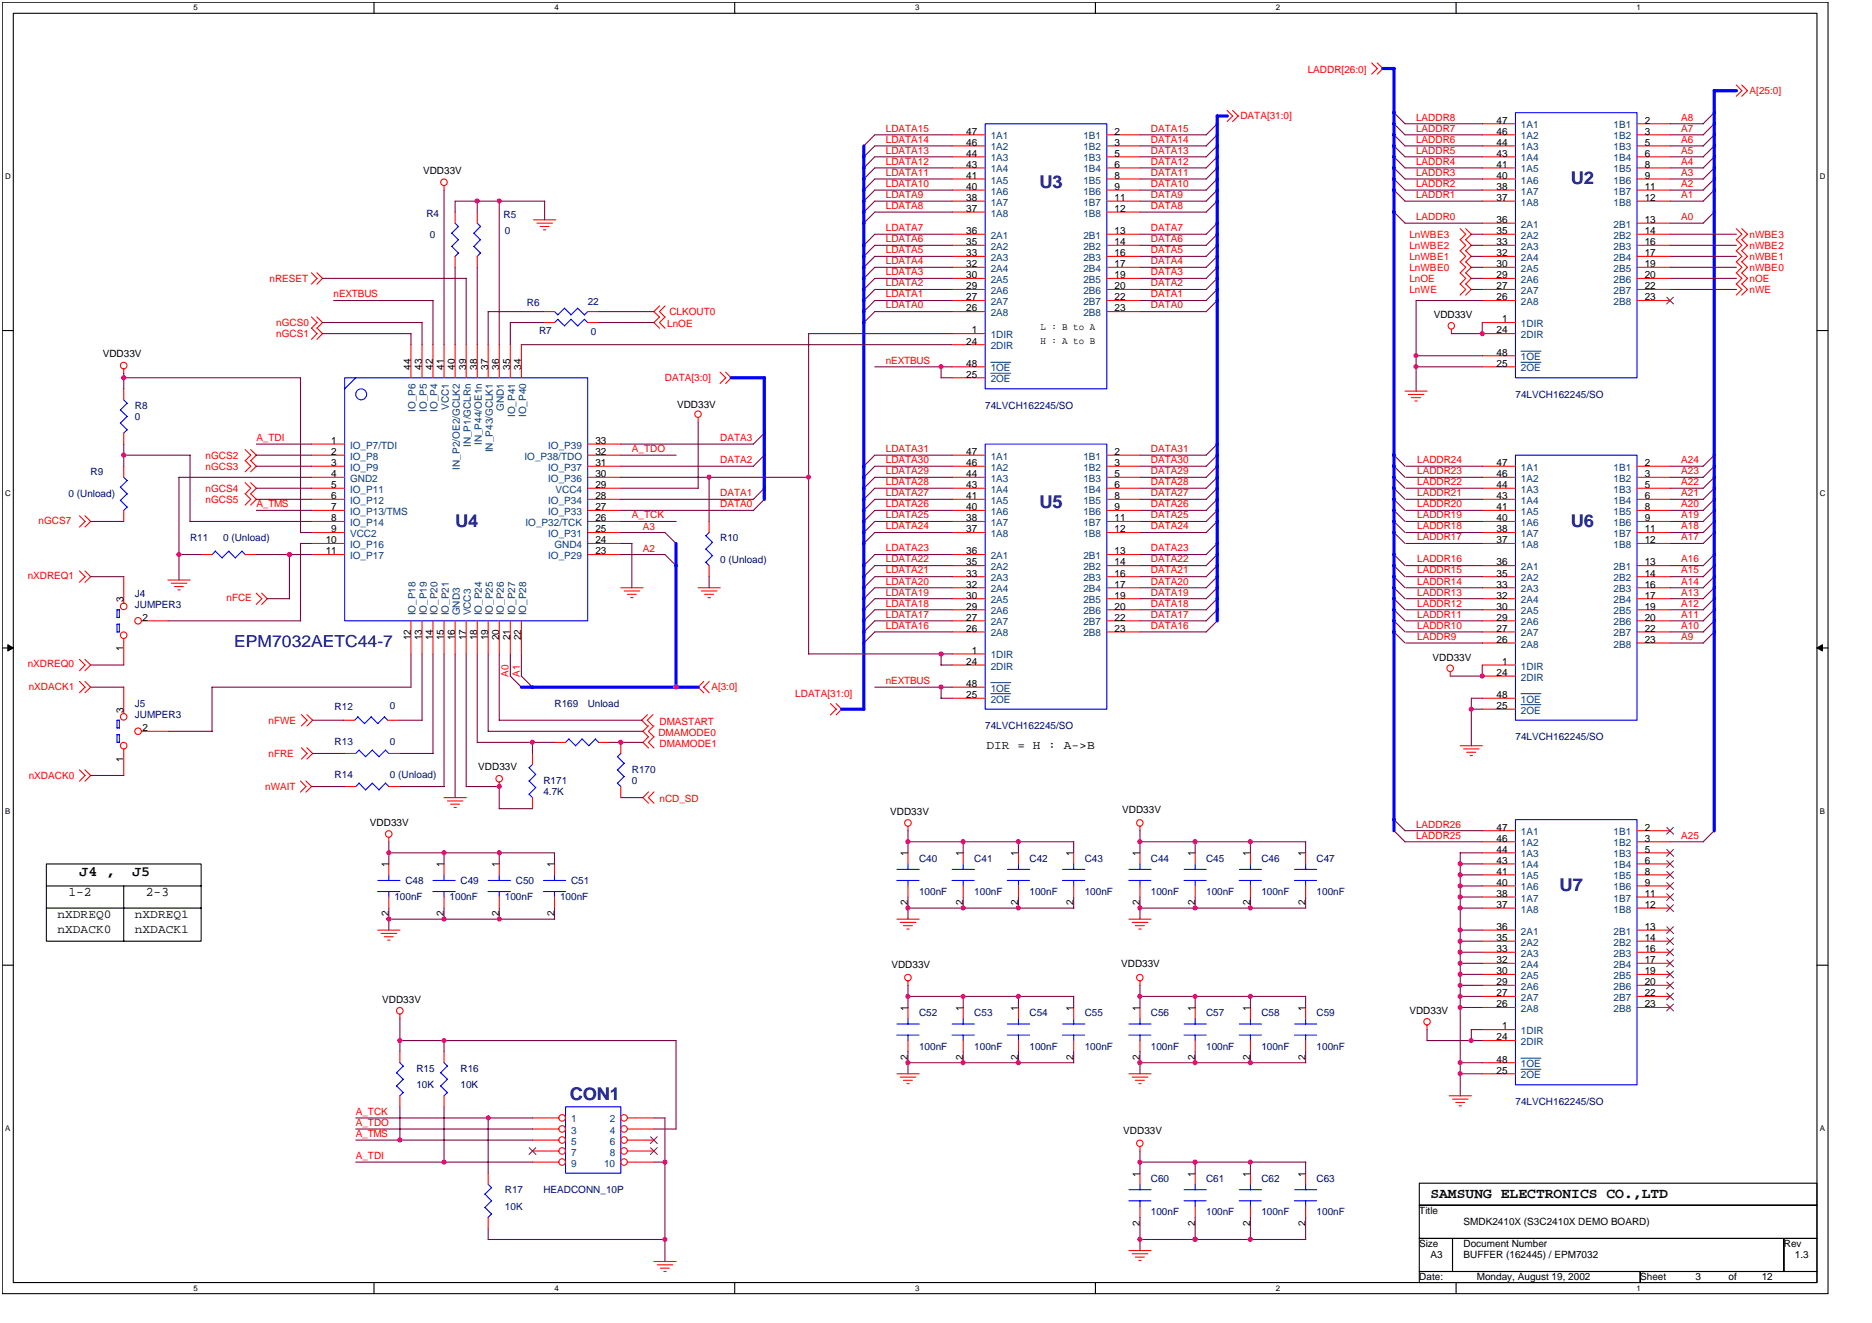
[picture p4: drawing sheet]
<svg xmlns="http://www.w3.org/2000/svg" width="297mm" height="210mm" viewBox="0 0 297 210" stroke-linecap="round" stroke-linejoin="round" font-family="sans-serif">
<defs><g id="words">
<g font-size="2.8" fill="#000080">
<text x="164.9" y="29.8">U3</text>
<text x="249.2" y="29.2">U2</text>
<text x="72.2" y="83.6">U4</text>
<text x="164.9" y="80.6">U5</text>
<text x="249.2" y="83.6">U6</text>
<text x="247.5" y="141.4">U7</text>
<text x="90.4" y="174.5">CON1</text>
</g>
<text font-size="2.6" fill="#000080" x="37.2" y="102.6">EPM7032AETC44-7</text>
<g font-size="2.3">
<text x="12.6" y="139">J4 ,</text>
<text x="21" y="139">J5</text>
<text x="227" y="190.1">SAMSUNG ELECTRONICS CO.,LTD</text>
</g>
<g font-size="2.1">
<text x="10.9" y="142.2">1-2</text>
<text x="23.1" y="142.2">2-3</text>
</g>
<g font-size="1.9">
<text x="156.5" y="118.8">DIR = H : A-&gt;B</text>
<text x="9.1" y="145.6">nXDREQ0</text>
<text x="9.1" y="148.1">nXDACK0</text>
<text x="21.4" y="145.6">nXDREQ1</text>
<text x="21.4" y="148.1">nXDACK1</text>
</g>
<g font-size="1.6" fill="#f00">
<text x="207.5" y="11.6">LADDR[26:0]</text>
<text x="277.6" y="14.9">A[25:0]</text>
<text x="140.6" y="22.6">LDATA14</text>
<text x="140.6" y="20.9">LDATA15</text>
<text x="182.6" y="20.9">DATA15</text>
<text x="182.6" y="22.6">DATA14</text>
<text x="196.8" y="19">DATA[31:0]</text>
<text x="224.7" y="22.6">LADDR6</text>
<text x="224.7" y="20.9">LADDR7</text>
<text x="224.7" y="19.1">LADDR8</text>
<text x="266.8" y="20.9">A7</text>
<text x="266.8" y="19.1">A8</text>
<text x="266.8" y="22.6">A6</text>
<text x="140.6" y="24.4">LDATA13</text>
<text x="140.6" y="29.6">LDATA10</text>
<text x="140.6" y="27.9">LDATA11</text>
<text x="140.6" y="26.1">LDATA12</text>
<text x="182.6" y="26.1">DATA12</text>
<text x="182.6" y="24.4">DATA13</text>
<text x="182.6" y="29.6">DATA10</text>
<text x="182.6" y="27.9">DATA11</text>
<text x="224.7" y="29.6">LADDR2</text>
<text x="224.7" y="26.1">LADDR4</text>
<text x="224.7" y="27.9">LADDR3</text>
<text x="224.7" y="24.4">LADDR5</text>
<text x="266.8" y="27.9">A3</text>
<text x="266.8" y="29.6">A2</text>
<text x="266.8" y="24.4">A5</text>
<text x="266.8" y="26.1">A4</text>
<text x="140.6" y="31.4">LDATA9</text>
<text x="140.6" y="33.1">LDATA8</text>
<text x="182.6" y="33.1">DATA8</text>
<text x="182.6" y="31.4">DATA9</text>
<text x="224.7" y="31.4">LADDR1</text>
<text x="224.7" y="34.9">LADDR0</text>
<text x="266.8" y="31.4">A1</text>
<text x="266.8" y="34.9">A0</text>
<text x="140.6" y="38.4">LDATA6</text>
<text x="140.6" y="36.7">LDATA7</text>
<text x="140.6" y="41.9">LDATA4</text>
<text x="140.6" y="40.2">LDATA5</text>
<text x="182.6" y="40.2">DATA5</text>
<text x="182.6" y="41.9">DATA4</text>
<text x="182.6" y="36.7">DATA7</text>
<text x="182.6" y="38.4">DATA6</text>
<text x="223.6" y="37.7">LnWBE3</text>
<text x="223.6" y="39.4">LnWBE2</text>
<text x="223.6" y="41.2">LnWBE1</text>
<text x="277.6" y="41.2">nWBE1</text>
<text x="277.6" y="39.4">nWBE2</text>
<text x="277.6" y="37.7">nWBE3</text>
<text x="42.8" y="44.7">nRESET</text>
<text x="52.9" y="47.2">nEXTBUS</text>
<text x="140.6" y="43.7">LDATA3</text>
<text x="140.6" y="47.2">LDATA1</text>
<text x="140.6" y="45.4">LDATA2</text>
<text x="182.6" y="45.4">DATA2</text>
<text x="182.6" y="43.7">DATA3</text>
<text x="182.6" y="47.2">DATA1</text>
<text x="223.6" y="43">LnWBE0</text>
<text x="223.6" y="44.7">LnOE</text>
<text x="223.6" y="46.5">LnWE</text>
<text x="277.6" y="44.7">nOE</text>
<text x="277.6" y="46.5">nWE</text>
<text x="277.6" y="43">nWBE0</text>
<text x="43.8" y="53.5">nGCS1</text>
<text x="43.8" y="51.7">nGCS0</text>
<text x="105.9" y="51.9">LnOE</text>
<text x="106.2" y="50">CLKOUT0</text>
<text x="140.6" y="48.9">LDATA0</text>
<text x="182.6" y="48.9">DATA0</text>
<text x="140.6" y="57.7">nEXTBUS</text>
<text x="105.5" y="60.5">DATA[3:0]</text>
<text x="40.7" y="69.9">A_TDI</text>
<text x="100.3" y="71.7">A_TDO</text>
<text x="114.3" y="69.9">DATA3</text>
<text x="140.6" y="71.7">LDATA31</text>
<text x="182.6" y="71.7">DATA31</text>
<text x="32.6" y="72.8">nGCS2</text>
<text x="32.6" y="74.5">nGCS3</text>
<text x="114.3" y="73.5">DATA2</text>
<text x="140.6" y="77">LDATA28</text>
<text x="140.6" y="73.5">LDATA30</text>
<text x="140.6" y="75.2">LDATA29</text>
<text x="182.6" y="75.2">DATA29</text>
<text x="182.6" y="77">DATA28</text>
<text x="182.6" y="73.5">DATA30</text>
<text x="224.9" y="73.5">LADDR24</text>
<text x="224.9" y="77">LADDR22</text>
<text x="224.9" y="75.2">LADDR23</text>
<text x="266.8" y="75.2">A23</text>
<text x="266.8" y="73.5">A24</text>
<text x="266.8" y="77">A22</text>
<text x="6.1" y="83.1">nGCS7</text>
<text x="32.6" y="78">nGCS4</text>
<text x="32.6" y="79.8">nGCS5</text>
<text x="40.7" y="80.5">A_TMS</text>
<text x="100.3" y="82.2">A_TCK</text>
<text x="114.3" y="78.7">DATA1</text>
<text x="114.3" y="80.5">DATA0</text>
<text x="140.6" y="82.2">LDATA25</text>
<text x="140.6" y="80.5">LDATA26</text>
<text x="140.6" y="78.7">LDATA27</text>
<text x="140.6" y="84">LDATA24</text>
<text x="182.6" y="78.7">DATA27</text>
<text x="182.6" y="82.2">DATA25</text>
<text x="182.6" y="84">DATA24</text>
<text x="182.6" y="80.5">DATA26</text>
<text x="224.9" y="80.5">LADDR20</text>
<text x="224.9" y="84">LADDR18</text>
<text x="224.9" y="78.7">LADDR21</text>
<text x="224.9" y="82.2">LADDR19</text>
<text x="266.8" y="80.5">A20</text>
<text x="266.8" y="84">A18</text>
<text x="266.8" y="78.7">A21</text>
<text x="266.8" y="82.2">A19</text>
<text x="102" y="84.2">A3</text>
<text x="102" y="87.6">A2</text>
<text x="140.6" y="87.5">LDATA23</text>
<text x="140.6" y="89.2">LDATA22</text>
<text x="182.6" y="87.5">DATA23</text>
<text x="182.6" y="89.2">DATA22</text>
<text x="224.9" y="89.2">LADDR16</text>
<text x="224.9" y="85.7">LADDR17</text>
<text x="266.8" y="85.7">A17</text>
<text x="266.8" y="89.2">A16</text>
<text x="4.4" y="91.9">nXDREQ1</text>
<text x="35.9" y="95.4">nFCE</text>
<text x="140.6" y="94.5">LDATA19</text>
<text x="140.6" y="91">LDATA21</text>
<text x="140.6" y="92.7">LDATA20</text>
<text x="182.6" y="91">DATA21</text>
<text x="182.6" y="92.7">DATA20</text>
<text x="182.6" y="94.5">DATA19</text>
<text x="224.9" y="91">LADDR15</text>
<text x="224.9" y="92.7">LADDR14</text>
<text x="224.9" y="94.5">LADDR13</text>
<text x="266.8" y="92.7">A14</text>
<text x="266.8" y="91">A15</text>
<text x="266.8" y="94.5">A13</text>
<text x="140.6" y="96.2">LDATA18</text>
<text x="140.6" y="99.8">LDATA16</text>
<text x="140.6" y="98">LDATA17</text>
<text x="182.6" y="98">DATA17</text>
<text x="182.6" y="96.2">DATA18</text>
<text x="182.6" y="99.8">DATA16</text>
<text x="224.9" y="96.2">LADDR12</text>
<text x="224.9" y="99.8">LADDR10</text>
<text x="224.9" y="98">LADDR11</text>
<text x="224.9" y="101.5">LADDR9</text>
<text x="266.8" y="101.5">A9</text>
<text x="266.8" y="98">A11</text>
<text x="266.8" y="96.2">A12</text>
<text x="266.8" y="99.8">A10</text>
<text x="4.4" y="105.9">nXDREQ0</text>
<text x="80.7" y="107.4" transform="rotate(-90 80.7 107.4)">A0</text>
<text x="82.5" y="107.4" transform="rotate(-90 82.5 107.4)">A1</text>
<text x="4.6" y="109.6">nXDACK1</text>
<text x="112.9" y="109.6">A[3:0]</text>
<text x="126.2" y="110.6">LDATA[31:0]</text>
<text x="140.6" y="108.5">nEXTBUS</text>
<text x="42.6" y="114.8">nFWE</text>
<text x="104.5" y="116.7">DMAMODE0</text>
<text x="104.6" y="115">DMASTART</text>
<text x="104.6" y="118.5">DMAMODE1</text>
<text x="4.6" y="123.6">nXDACK0</text>
<text x="42.1" y="125.3">nWAIT</text>
<text x="42.6" y="120.1">nFRE</text>
<text x="104.6" y="127.3">nCD_SD</text>
<text x="224.7" y="131.3">LADDR26</text>
<text x="224.7" y="133">LADDR25</text>
<text x="266.8" y="133">A25</text>
<text x="56.4" y="176.9">A_TCK</text>
<text x="56.4" y="178.6">A_TDO</text>
<text x="56.4" y="180.4">A_TMS</text>
<text x="56.4" y="183.9">A_TDI</text>
</g>
<g font-size="1.6">
<text x="153.3" y="21.4">47</text>
<text x="153.3" y="23.1">46</text>
<text x="176.8" y="21.4">2</text>
<text x="176.8" y="23.1">3</text>
<text x="237.5" y="19.6">47</text>
<text x="237.5" y="21.4">46</text>
<text x="237.5" y="23.1">44</text>
<text x="261" y="19.6">2</text>
<text x="261" y="21.4">3</text>
<text x="261" y="23.1">5</text>
<text x="67.1" y="27.5">VDD33V</text>
<text x="153.3" y="24.9">44</text>
<text x="153.3" y="26.6">43</text>
<text x="153.3" y="28.4">41</text>
<text x="176.8" y="24.9">5</text>
<text x="176.8" y="26.6">6</text>
<text x="176.8" y="28.4">8</text>
<text x="237.5" y="24.9">43</text>
<text x="237.5" y="26.6">41</text>
<text x="237.5" y="28.4">40</text>
<text x="261" y="24.9">6</text>
<text x="261" y="26.6">8</text>
<text x="261" y="28.4">9</text>
<text x="153.3" y="30.1">40</text>
<text x="153.3" y="31.9">38</text>
<text x="153.3" y="33.6">37</text>
<text x="176.8" y="30.1">9</text>
<text x="176.8" y="31.9">11</text>
<text x="176.8" y="33.6">12</text>
<text x="237.5" y="30.1">38</text>
<text x="237.5" y="31.9">37</text>
<text x="237.5" y="35.4">36</text>
<text x="261" y="30.1">11</text>
<text x="261" y="31.9">12</text>
<text x="261" y="35.4">13</text>
<text x="153.3" y="37.1">36</text>
<text x="153.3" y="38.9">35</text>
<text x="153.3" y="40.7">33</text>
<text x="176.8" y="37.1">13</text>
<text x="176.8" y="38.9">14</text>
<text x="176.8" y="40.7">16</text>
<text x="237.5" y="37.1">35</text>
<text x="237.5" y="38.9">33</text>
<text x="237.5" y="40.7">32</text>
<text x="261" y="37.1">14</text>
<text x="261" y="38.9">16</text>
<text x="261" y="40.7">17</text>
<text x="153.3" y="42.4">32</text>
<text x="153.3" y="44.1">30</text>
<text x="153.3" y="45.9">29</text>
<text x="153.3" y="47.7">27</text>
<text x="176.8" y="42.4">17</text>
<text x="176.8" y="44.1">19</text>
<text x="176.8" y="45.9">20</text>
<text x="176.8" y="47.7">22</text>
<text x="237.5" y="42.4">30</text>
<text x="237.5" y="44.1">29</text>
<text x="237.5" y="45.9">27</text>
<text x="237.5" y="47.7">26</text>
<text x="261" y="42.4">19</text>
<text x="261" y="44.1">20</text>
<text x="261" y="45.9">22</text>
<text x="261" y="47.7">23</text>
<text x="153.3" y="49.4">26</text>
<text x="154.2" y="52.9">1</text>
<text x="165.1" y="52.4">L : B to A</text>
<text x="176.8" y="49.4">23</text>
<text x="227.5" y="50.5">VDD33V</text>
<text x="237.5" y="52.9">24</text>
<text x="238.4" y="51.2">1</text>
<text x="16.3" y="56.6">VDD33V</text>
<text x="65.2" y="58.7" transform="rotate(-90 65.2 58.7)">44</text>
<text x="66.9" y="58.7" transform="rotate(-90 66.9 58.7)">43</text>
<text x="68.7" y="58.7" transform="rotate(-90 68.7 58.7)">42</text>
<text x="70.4" y="58.7" transform="rotate(-90 70.4 58.7)">41</text>
<text x="72.2" y="58.7" transform="rotate(-90 72.2 58.7)">40</text>
<text x="73.9" y="58.7" transform="rotate(-90 73.9 58.7)">39</text>
<text x="75.7" y="58.7" transform="rotate(-90 75.7 58.7)">38</text>
<text x="77.4" y="58.7" transform="rotate(-90 77.4 58.7)">37</text>
<text x="79.2" y="58.7" transform="rotate(-90 79.2 58.7)">36</text>
<text x="81" y="58.7" transform="rotate(-90 81 58.7)">35</text>
<text x="82.7" y="58.7" transform="rotate(-90 82.7 58.7)">34</text>
<text x="153.3" y="54.7">24</text>
<text x="153.3" y="58.2">48</text>
<text x="153.3" y="59.9">25</text>
<text x="165.1" y="54.6">H : A to B</text>
<text x="237.5" y="56.4">48</text>
<text x="237.5" y="58.2">25</text>
<text x="107.4" y="64.7">VDD33V</text>
<text x="52.6" y="70.4">1</text>
<text x="94.5" y="70.4">33</text>
<text x="52.6" y="72.2">2</text>
<text x="52.6" y="73.9">3</text>
<text x="52.6" y="75.7">4</text>
<text x="52.6" y="77.4">5</text>
<text x="94.5" y="77.4">29</text>
<text x="94.5" y="75.7">30</text>
<text x="94.5" y="73.9">31</text>
<text x="94.5" y="72.2">32</text>
<text x="153.3" y="72.2">47</text>
<text x="153.3" y="73.9">46</text>
<text x="153.3" y="75.7">44</text>
<text x="153.3" y="77.4">43</text>
<text x="176.8" y="72.2">2</text>
<text x="176.8" y="73.9">3</text>
<text x="176.8" y="75.7">5</text>
<text x="176.8" y="77.4">6</text>
<text x="237.5" y="73.9">47</text>
<text x="237.5" y="75.7">46</text>
<text x="237.5" y="77.4">44</text>
<text x="261" y="73.9">2</text>
<text x="261" y="75.7">3</text>
<text x="261" y="77.4">5</text>
<text x="52.6" y="79.2">6</text>
<text x="52.6" y="81">7</text>
<text x="52.6" y="82.7">8</text>
<text x="94.5" y="82.7">26</text>
<text x="94.5" y="81">27</text>
<text x="94.5" y="79.2">28</text>
<text x="153.3" y="79.2">41</text>
<text x="153.3" y="81">40</text>
<text x="153.3" y="82.7">38</text>
<text x="176.8" y="79.2">8</text>
<text x="176.8" y="81">9</text>
<text x="176.8" y="82.7">11</text>
<text x="237.5" y="79.2">43</text>
<text x="237.5" y="81">41</text>
<text x="237.5" y="82.7">40</text>
<text x="261" y="79.2">6</text>
<text x="261" y="81">8</text>
<text x="261" y="82.7">9</text>
<text x="51.7" y="86.2">10</text>
<text x="51.7" y="88">11</text>
<text x="52.6" y="84.5">9</text>
<text x="94.5" y="88">23</text>
<text x="94.5" y="86.2">24</text>
<text x="94.5" y="84.5">25</text>
<text x="153.3" y="84.5">37</text>
<text x="153.3" y="88">36</text>
<text x="153.3" y="89.7">35</text>
<text x="176.8" y="84.5">12</text>
<text x="176.8" y="88">13</text>
<text x="176.8" y="89.7">14</text>
<text x="237.5" y="84.5">38</text>
<text x="237.5" y="86.2">37</text>
<text x="237.5" y="89.7">36</text>
<text x="261" y="84.5">11</text>
<text x="261" y="86.2">12</text>
<text x="261" y="89.7">13</text>
<text x="19.6" y="95.5" transform="rotate(-90 19.6 95.5)">3</text>
<text x="153.3" y="91.5">33</text>
<text x="153.3" y="93.2">32</text>
<text x="153.3" y="95">30</text>
<text x="176.8" y="91.5">16</text>
<text x="176.8" y="93.2">17</text>
<text x="176.8" y="95">19</text>
<text x="237.5" y="91.5">35</text>
<text x="237.5" y="93.2">33</text>
<text x="237.5" y="95">32</text>
<text x="261" y="91.5">14</text>
<text x="261" y="93.2">16</text>
<text x="261" y="95">17</text>
<text x="22.6" y="98.5">2</text>
<text x="65.2" y="101.6" transform="rotate(-90 65.2 101.6)">12</text>
<text x="66.9" y="101.6" transform="rotate(-90 66.9 101.6)">13</text>
<text x="68.7" y="101.6" transform="rotate(-90 68.7 101.6)">14</text>
<text x="70.4" y="101.6" transform="rotate(-90 70.4 101.6)">15</text>
<text x="72.2" y="101.6" transform="rotate(-90 72.2 101.6)">16</text>
<text x="73.9" y="101.6" transform="rotate(-90 73.9 101.6)">17</text>
<text x="75.7" y="101.6" transform="rotate(-90 75.7 101.6)">18</text>
<text x="77.4" y="101.6" transform="rotate(-90 77.4 101.6)">19</text>
<text x="79.2" y="101.6" transform="rotate(-90 79.2 101.6)">20</text>
<text x="81" y="101.6" transform="rotate(-90 81 101.6)">21</text>
<text x="82.7" y="101.6" transform="rotate(-90 82.7 101.6)">22</text>
<text x="153.3" y="96.7">29</text>
<text x="153.3" y="98.5">27</text>
<text x="153.3" y="100.2">26</text>
<text x="176.8" y="96.7">20</text>
<text x="176.8" y="98.5">22</text>
<text x="176.8" y="100.2">23</text>
<text x="237.5" y="96.7">30</text>
<text x="237.5" y="98.5">29</text>
<text x="237.5" y="100.2">27</text>
<text x="237.5" y="102">26</text>
<text x="261" y="96.7">19</text>
<text x="261" y="98.5">20</text>
<text x="261" y="100.2">22</text>
<text x="261" y="102">23</text>
<text x="19.6" y="103.3" transform="rotate(-90 19.6 103.3)">1</text>
<text x="153.3" y="105.5">24</text>
<text x="154.2" y="103.7">1</text>
<text x="227.3" y="104.8">VDD33V</text>
<text x="237.5" y="107.2">24</text>
<text x="238.4" y="105.5">1</text>
<text x="19.6" y="113" transform="rotate(-90 19.6 113)">3</text>
<text x="153.3" y="109">48</text>
<text x="153.3" y="110.8">25</text>
<text x="237.5" y="110.8">48</text>
<text x="237.5" y="112.5">25</text>
<text x="22.6" y="116">2</text>
<text x="19.6" y="120.9" transform="rotate(-90 19.6 120.9)">1</text>
<text x="75.9" y="122.2">VDD33V</text>
<text x="58.7" y="131.1">VDD33V</text>
<text x="141.3" y="129.4">VDD33V</text>
<text x="178.1" y="129">VDD33V</text>
<text x="237.5" y="131.8">47</text>
<text x="261" y="131.8">2</text>
<text x="61.7" y="137.6" transform="rotate(-90 61.7 137.6)">1</text>
<text x="70.4" y="137.6" transform="rotate(-90 70.4 137.6)">1</text>
<text x="79.2" y="137.6" transform="rotate(-90 79.2 137.6)">1</text>
<text x="88" y="137.6" transform="rotate(-90 88 137.6)">1</text>
<text x="144.1" y="135.8" transform="rotate(-90 144.1 135.8)">1</text>
<text x="152.8" y="135.8" transform="rotate(-90 152.8 135.8)">1</text>
<text x="161.6" y="135.8" transform="rotate(-90 161.6 135.8)">1</text>
<text x="170.3" y="135.8" transform="rotate(-90 170.3 135.8)">1</text>
<text x="180.9" y="135.8" transform="rotate(-90 180.9 135.8)">1</text>
<text x="189.6" y="135.8" transform="rotate(-90 189.6 135.8)">1</text>
<text x="198.4" y="135.8" transform="rotate(-90 198.4 135.8)">1</text>
<text x="207.2" y="135.8" transform="rotate(-90 207.2 135.8)">1</text>
<text x="237.5" y="133.5">46</text>
<text x="237.5" y="135.3">44</text>
<text x="237.5" y="137">43</text>
<text x="261" y="133.5">3</text>
<text x="261" y="135.3">5</text>
<text x="261" y="137">6</text>
<text x="144.1" y="143.7" transform="rotate(-90 144.1 143.7)">2</text>
<text x="152.8" y="143.7" transform="rotate(-90 152.8 143.7)">2</text>
<text x="161.6" y="143.7" transform="rotate(-90 161.6 143.7)">2</text>
<text x="170.3" y="143.7" transform="rotate(-90 170.3 143.7)">2</text>
<text x="180.9" y="143.7" transform="rotate(-90 180.9 143.7)">2</text>
<text x="189.6" y="143.7" transform="rotate(-90 189.6 143.7)">2</text>
<text x="198.4" y="143.7" transform="rotate(-90 198.4 143.7)">2</text>
<text x="207.2" y="143.7" transform="rotate(-90 207.2 143.7)">2</text>
<text x="237.5" y="138.8">41</text>
<text x="237.5" y="140.5">40</text>
<text x="237.5" y="142.3">38</text>
<text x="261" y="138.8">8</text>
<text x="261" y="140.5">9</text>
<text x="261" y="142.3">11</text>
<text x="61.7" y="145.4" transform="rotate(-90 61.7 145.4)">2</text>
<text x="70.4" y="145.4" transform="rotate(-90 70.4 145.4)">2</text>
<text x="79.2" y="145.4" transform="rotate(-90 79.2 145.4)">2</text>
<text x="88" y="145.4" transform="rotate(-90 88 145.4)">2</text>
<text x="237.5" y="144.1">37</text>
<text x="237.5" y="147.5">36</text>
<text x="237.5" y="149.3">35</text>
<text x="261" y="144.1">12</text>
<text x="261" y="147.5">13</text>
<text x="261" y="149.3">14</text>
<text x="141.4" y="153.6">VDD33V</text>
<text x="177.9" y="153.4">VDD33V</text>
<text x="237.5" y="151.1">33</text>
<text x="237.5" y="152.8">32</text>
<text x="237.5" y="154.6">30</text>
<text x="261" y="151.1">16</text>
<text x="261" y="152.8">17</text>
<text x="261" y="154.6">19</text>
<text x="60.7" y="159.2">VDD33V</text>
<text x="144.1" y="160.4" transform="rotate(-90 144.1 160.4)">1</text>
<text x="152.8" y="160.4" transform="rotate(-90 152.8 160.4)">1</text>
<text x="161.6" y="160.4" transform="rotate(-90 161.6 160.4)">1</text>
<text x="170.3" y="160.4" transform="rotate(-90 170.3 160.4)">1</text>
<text x="180.9" y="160.4" transform="rotate(-90 180.9 160.4)">1</text>
<text x="189.6" y="160.4" transform="rotate(-90 189.6 160.4)">1</text>
<text x="198.4" y="160.4" transform="rotate(-90 198.4 160.4)">1</text>
<text x="207.2" y="160.4" transform="rotate(-90 207.2 160.4)">1</text>
<text x="223.6" y="160.9">VDD33V</text>
<text x="237.5" y="156.3">29</text>
<text x="237.5" y="158.1">27</text>
<text x="237.5" y="159.8">26</text>
<text x="261" y="156.3">20</text>
<text x="261" y="158.1">22</text>
<text x="261" y="159.8">23</text>
<text x="237.5" y="165.1">24</text>
<text x="238.4" y="163.3">1</text>
<text x="144.1" y="168.2" transform="rotate(-90 144.1 168.2)">2</text>
<text x="152.8" y="168.2" transform="rotate(-90 152.8 168.2)">2</text>
<text x="161.6" y="168.2" transform="rotate(-90 161.6 168.2)">2</text>
<text x="170.3" y="168.2" transform="rotate(-90 170.3 168.2)">2</text>
<text x="180.9" y="168.2" transform="rotate(-90 180.9 168.2)">2</text>
<text x="189.6" y="168.2" transform="rotate(-90 189.6 168.2)">2</text>
<text x="198.4" y="168.2" transform="rotate(-90 198.4 168.2)">2</text>
<text x="207.2" y="168.2" transform="rotate(-90 207.2 168.2)">2</text>
<text x="237.5" y="168.6">48</text>
<text x="237.5" y="170.3">25</text>
<text x="178.2" y="179.8">VDD33V</text>
<text x="180.9" y="186.7" transform="rotate(-90 180.9 186.7)">1</text>
<text x="189.6" y="186.7" transform="rotate(-90 189.6 186.7)">1</text>
<text x="198.4" y="186.7" transform="rotate(-90 198.4 186.7)">1</text>
<text x="207.2" y="186.7" transform="rotate(-90 207.2 186.7)">1</text>
<text x="180.9" y="194.5" transform="rotate(-90 180.9 194.5)">2</text>
<text x="189.6" y="194.5" transform="rotate(-90 189.6 194.5)">2</text>
<text x="198.4" y="194.5" transform="rotate(-90 198.4 194.5)">2</text>
<text x="207.2" y="194.5" transform="rotate(-90 207.2 194.5)">2</text>
<text x="225.2" y="192.6">Title</text>
<text x="225.2" y="197.9">Size</text>
<text x="232.2" y="197.9">Document Number</text>
<text x="232.2" y="194.4">SMDK2410X (S3C2410X DEMO BOARD)</text>
<text x="283.1" y="197.9">Rev</text>
<text x="225.2" y="203.2">Date:</text>
<text x="227" y="199.6">A3</text>
<text x="232.2" y="199.6">BUFFER (162445) / EPM7032</text>
<text x="234.3" y="203.2">Monday, August 19, 2002</text>
<text x="260.3" y="203.2">Sheet</text>
<text x="269" y="203.2">3</text>
<text x="274.3" y="203.2">of</text>
<text x="279.5" y="203.2">12</text>
<text x="284.8" y="199.6">1.3</text>
</g>
<g font-size="1.6" fill="#004080">
<text x="157.2" y="22.1">1A1</text>
<text x="157.2" y="23.9">1A2</text>
<text x="171.9" y="22.1">1B1</text>
<text x="171.9" y="23.9">1B2</text>
<text x="241.3" y="20.4">1A1</text>
<text x="241.3" y="22.1">1A2</text>
<text x="241.3" y="23.9">1A3</text>
<text x="256" y="20.4">1B1</text>
<text x="256" y="22.1">1B2</text>
<text x="256" y="23.9">1B3</text>
<text x="157.2" y="25.6">1A3</text>
<text x="157.2" y="27.4">1A4</text>
<text x="157.2" y="29.1">1A5</text>
<text x="171.9" y="25.6">1B3</text>
<text x="171.9" y="27.4">1B4</text>
<text x="171.9" y="29.1">1B5</text>
<text x="241.3" y="25.6">1A4</text>
<text x="241.3" y="27.4">1A5</text>
<text x="241.3" y="29.1">1A6</text>
<text x="256" y="25.6">1B4</text>
<text x="256" y="27.4">1B5</text>
<text x="256" y="29.1">1B6</text>
<text x="157.2" y="30.9">1A6</text>
<text x="157.2" y="32.6">1A7</text>
<text x="157.2" y="34.4">1A8</text>
<text x="171.9" y="30.9">1B6</text>
<text x="171.9" y="32.6">1B7</text>
<text x="171.9" y="34.4">1B8</text>
<text x="241.3" y="30.9">1A7</text>
<text x="241.3" y="32.6">1A8</text>
<text x="256" y="30.9">1B7</text>
<text x="256" y="32.6">1B8</text>
<text x="157.2" y="37.9">2A1</text>
<text x="157.2" y="39.6">2A2</text>
<text x="157.2" y="41.4">2A3</text>
<text x="171.9" y="37.9">2B1</text>
<text x="171.9" y="39.6">2B2</text>
<text x="171.9" y="41.4">2B3</text>
<text x="241.3" y="36.1">2A1</text>
<text x="241.3" y="37.9">2A2</text>
<text x="241.3" y="39.6">2A3</text>
<text x="241.3" y="41.4">2A4</text>
<text x="256" y="36.1">2B1</text>
<text x="256" y="37.9">2B2</text>
<text x="256" y="39.6">2B3</text>
<text x="256" y="41.4">2B4</text>
<text x="157.2" y="43.1">2A4</text>
<text x="157.2" y="44.9">2A5</text>
<text x="157.2" y="46.6">2A6</text>
<text x="171.9" y="43.1">2B4</text>
<text x="171.9" y="44.9">2B5</text>
<text x="171.9" y="46.6">2B6</text>
<text x="241.3" y="43.1">2A5</text>
<text x="241.3" y="44.9">2A6</text>
<text x="241.3" y="46.6">2A7</text>
<text x="256" y="43.1">2B5</text>
<text x="256" y="44.9">2B6</text>
<text x="256" y="46.6">2B7</text>
<text x="157.2" y="48.4">2A7</text>
<text x="157.2" y="50.2">2A8</text>
<text x="157.2" y="53.7">1DIR</text>
<text x="171.9" y="48.4">2B7</text>
<text x="171.9" y="50.2">2B8</text>
<text x="241.3" y="48.4">2A8</text>
<text x="241.3" y="51.9">1DIR</text>
<text x="241.3" y="53.7">2DIR</text>
<text x="256" y="48.4">2B8</text>
<text x="157.2" y="55.4">2DIR</text>
<text x="157.2" y="58.9">1OE</text>
<text x="241.3" y="58.9">2OE</text>
<text x="241.3" y="57.2">1OE</text>
<text x="65.9" y="65.3" transform="rotate(-90 65.9 65.3)">IO_P6</text>
<text x="67.7" y="65.3" transform="rotate(-90 67.7 65.3)">IO_P5</text>
<text x="69.4" y="65.3" transform="rotate(-90 69.4 65.3)">IO_P4</text>
<text x="71.2" y="65" transform="rotate(-90 71.2 65)">VCC1</text>
<text x="80" y="65.2" transform="rotate(-90 80 65.2)">GND1</text>
<text x="157.2" y="60.7">2OE</text>
<text x="55.6" y="71.2">IO_P7/TDI</text>
<text x="74.7" y="71" transform="rotate(-90 74.7 71)">IN_P1/GCLRn</text>
<text x="76.5" y="70.6" transform="rotate(-90 76.5 70.6)">IN_P44/OE1n</text>
<text x="78.2" y="71.8" transform="rotate(-90 78.2 71.8)">IN_P43/GCLK1</text>
<text x="81.7" y="66.2" transform="rotate(-90 81.7 66.2)">IO_P41</text>
<text x="83.5" y="66.2" transform="rotate(-90 83.5 66.2)">IO_P40</text>
<text x="87" y="71.2">IO_P39</text>
<text x="55.6" y="72.9">IO_P8</text>
<text x="55.6" y="74.7">IO_P9</text>
<text x="55.6" y="76.4">GND2</text>
<text x="73" y="74.5" transform="rotate(-90 73 74.5)">IN_P2/OE2/GCLK2</text>
<text x="83.2" y="72.9">IO_P38/TDO</text>
<text x="87" y="76.4">IO_P36</text>
<text x="87" y="74.7">IO_P37</text>
<text x="157.2" y="72.9">1A1</text>
<text x="157.2" y="74.7">1A2</text>
<text x="157.2" y="76.4">1A3</text>
<text x="171.9" y="72.9">1B1</text>
<text x="171.9" y="74.7">1B2</text>
<text x="171.9" y="76.4">1B3</text>
<text x="241.3" y="74.7">1A1</text>
<text x="241.3" y="76.4">1A2</text>
<text x="256" y="74.7">1B1</text>
<text x="256" y="76.4">1B2</text>
<text x="55.6" y="78.2">IO_P11</text>
<text x="55.6" y="79.9">IO_P12</text>
<text x="55.6" y="81.7">IO_P13/TMS</text>
<text x="55.6" y="83.5">IO_P14</text>
<text x="83.4" y="83.5">IO_P32/TCK</text>
<text x="87" y="81.7">IO_P33</text>
<text x="87" y="79.9">IO_P34</text>
<text x="88.2" y="78.2">VCC4</text>
<text x="157.2" y="78.2">1A4</text>
<text x="157.2" y="79.9">1A5</text>
<text x="157.2" y="81.7">1A6</text>
<text x="157.2" y="83.5">1A7</text>
<text x="171.9" y="78.2">1B4</text>
<text x="171.9" y="79.9">1B5</text>
<text x="171.9" y="81.7">1B6</text>
<text x="171.9" y="83.5">1B7</text>
<text x="241.3" y="78.2">1A3</text>
<text x="241.3" y="79.9">1A4</text>
<text x="241.3" y="81.7">1A5</text>
<text x="241.3" y="83.5">1A6</text>
<text x="256" y="78.2">1B3</text>
<text x="256" y="79.9">1B4</text>
<text x="256" y="81.7">1B5</text>
<text x="256" y="83.5">1B6</text>
<text x="55.6" y="85.2">VCC2</text>
<text x="55.6" y="86.9">IO_P16</text>
<text x="55.6" y="88.7">IO_P17</text>
<text x="87" y="88.7">IO_P29</text>
<text x="87" y="85.2">IO_P31</text>
<text x="88" y="86.9">GND4</text>
<text x="157.2" y="85.2">1A8</text>
<text x="157.2" y="88.7">2A1</text>
<text x="171.9" y="85.2">1B8</text>
<text x="171.9" y="88.7">2B1</text>
<text x="241.3" y="85.2">1A7</text>
<text x="241.3" y="86.9">1A8</text>
<text x="256" y="85.2">1B7</text>
<text x="256" y="86.9">1B8</text>
<text x="157.2" y="90.5">2A2</text>
<text x="157.2" y="92.2">2A3</text>
<text x="157.2" y="94">2A4</text>
<text x="157.2" y="95.7">2A5</text>
<text x="171.9" y="90.5">2B2</text>
<text x="171.9" y="92.2">2B3</text>
<text x="171.9" y="94">2B4</text>
<text x="171.9" y="95.7">2B5</text>
<text x="241.3" y="90.5">2A1</text>
<text x="241.3" y="92.2">2A2</text>
<text x="241.3" y="94">2A3</text>
<text x="241.3" y="95.7">2A4</text>
<text x="256" y="90.5">2B1</text>
<text x="256" y="92.2">2B2</text>
<text x="256" y="94">2B3</text>
<text x="256" y="95.7">2B4</text>
<text x="65.9" y="97.6" transform="rotate(-90 65.9 97.6)">IO_P18</text>
<text x="67.7" y="97.6" transform="rotate(-90 67.7 97.6)">IO_P19</text>
<text x="69.4" y="97.6" transform="rotate(-90 69.4 97.6)">IO_P20</text>
<text x="71.2" y="97.6" transform="rotate(-90 71.2 97.6)">IO_P21</text>
<text x="73" y="97.6" transform="rotate(-90 73 97.6)">GND3</text>
<text x="74.7" y="97.6" transform="rotate(-90 74.7 97.6)">VCC3</text>
<text x="76.5" y="97.6" transform="rotate(-90 76.5 97.6)">IO_P24</text>
<text x="78.2" y="97.6" transform="rotate(-90 78.2 97.6)">IO_P25</text>
<text x="80" y="97.6" transform="rotate(-90 80 97.6)">IO_P26</text>
<text x="81.7" y="97.6" transform="rotate(-90 81.7 97.6)">IO_P27</text>
<text x="83.5" y="97.6" transform="rotate(-90 83.5 97.6)">IO_P28</text>
<text x="157.2" y="97.5">2A6</text>
<text x="157.2" y="99.2">2A7</text>
<text x="157.2" y="101">2A8</text>
<text x="171.9" y="97.5">2B6</text>
<text x="171.9" y="99.2">2B7</text>
<text x="171.9" y="101">2B8</text>
<text x="241.3" y="97.5">2A5</text>
<text x="241.3" y="99.2">2A6</text>
<text x="241.3" y="101">2A7</text>
<text x="256" y="97.5">2B5</text>
<text x="256" y="99.2">2B6</text>
<text x="256" y="101">2B7</text>
<text x="157.2" y="104.5">1DIR</text>
<text x="157.2" y="106.2">2DIR</text>
<text x="241.3" y="102.7">2A8</text>
<text x="241.3" y="106.2">1DIR</text>
<text x="241.3" y="108">2DIR</text>
<text x="256" y="102.7">2B8</text>
<text x="157.2" y="111.5">2OE</text>
<text x="157.2" y="109.7">1OE</text>
<text x="241.3" y="113.2">2OE</text>
<text x="241.3" y="111.5">1OE</text>
<text x="241.3" y="132.5">1A1</text>
<text x="241.3" y="134.3">1A2</text>
<text x="241.3" y="136">1A3</text>
<text x="241.3" y="137.8">1A4</text>
<text x="256" y="132.5">1B1</text>
<text x="256" y="134.3">1B2</text>
<text x="256" y="136">1B3</text>
<text x="256" y="137.8">1B4</text>
<text x="241.3" y="139.5">1A5</text>
<text x="241.3" y="141.3">1A6</text>
<text x="241.3" y="143">1A7</text>
<text x="256" y="139.5">1B5</text>
<text x="256" y="141.3">1B6</text>
<text x="256" y="143">1B7</text>
<text x="241.3" y="144.8">1A8</text>
<text x="241.3" y="148.3">2A1</text>
<text x="256" y="144.8">1B8</text>
<text x="256" y="148.3">2B1</text>
<text x="241.3" y="150">2A2</text>
<text x="241.3" y="151.8">2A3</text>
<text x="241.3" y="153.6">2A4</text>
<text x="241.3" y="155.3">2A5</text>
<text x="256" y="150">2B2</text>
<text x="256" y="151.8">2B3</text>
<text x="256" y="153.6">2B4</text>
<text x="256" y="155.3">2B5</text>
<text x="241.3" y="157.1">2A6</text>
<text x="241.3" y="158.8">2A7</text>
<text x="241.3" y="160.6">2A8</text>
<text x="256" y="157.1">2B6</text>
<text x="256" y="158.8">2B7</text>
<text x="256" y="160.6">2B8</text>
<text x="241.3" y="164.1">1DIR</text>
<text x="241.3" y="165.8">2DIR</text>
<text x="241.3" y="171.1">2OE</text>
<text x="241.3" y="169.3">1OE</text>
<text x="90.6" y="178.1">1</text>
<text x="90.6" y="179.8">3</text>
<text x="96.7" y="178.1">2</text>
<text x="96.7" y="179.8">4</text>
<text x="90.6" y="181.6">5</text>
<text x="90.6" y="183.3">7</text>
<text x="90.6" y="185.1">9</text>
<text x="95.9" y="185.1">10</text>
<text x="96.7" y="181.6">6</text>
<text x="96.7" y="183.3">8</text>
</g>
<g font-size="1.6" fill="#000080">
<text x="67.7" y="34.4">R4</text>
<text x="79.9" y="34.6">R5</text>
<text x="68.2" y="37.7">0</text>
<text x="80.1" y="37.2">0</text>
<text x="83.6" y="48.6">R6</text>
<text x="85.5" y="53">R7</text>
<text x="93.3" y="48.4">22</text>
<text x="93.8" y="53.1">0</text>
<text x="21.4" y="64.9">R8</text>
<text x="156.3" y="64.9">74LVCH162245/SO</text>
<text x="240.5" y="63.1">74LVCH162245/SO</text>
<text x="21.4" y="66.6">0</text>
<text x="14.4" y="75.4">R9</text>
<text x="10.9" y="78.9">0 (Unload)</text>
<text x="30.2" y="85.9">R11</text>
<text x="35.4" y="85.9">0 (Unload)</text>
<text x="114.3" y="85.9">R10</text>
<text x="114.3" y="89.4">0 (Unload)</text>
<text x="21.4" y="94.7">J4</text>
<text x="21.4" y="96.4">JUMPER3</text>
<text x="21.4" y="112.2">J5</text>
<text x="21.4" y="113.9">JUMPER3</text>
<text x="53.1" y="112.7">R12</text>
<text x="61.9" y="112.5">0</text>
<text x="88" y="112.2">R169</text>
<text x="93.3" y="112.2">Unload</text>
<text x="53.1" y="118.1">R13</text>
<text x="61.9" y="118.1">0</text>
<text x="156.3" y="115.7">74LVCH162245/SO</text>
<text x="240.5" y="117.4">74LVCH162245/SO</text>
<text x="53.1" y="123.4">R14</text>
<text x="61.9" y="123.4">0 (Unload)</text>
<text x="86.2" y="124.5">R171</text>
<text x="100.3" y="122.7">R170</text>
<text x="100.3" y="124.5">0</text>
<text x="86.2" y="126.2">4.7K</text>
<text x="145.8" y="136.7">C40</text>
<text x="154.6" y="136.7">C41</text>
<text x="163.4" y="136.7">C42</text>
<text x="172.1" y="136.7">C43</text>
<text x="182.6" y="136.7">C44</text>
<text x="191.4" y="136.7">C45</text>
<text x="200.1" y="136.7">C46</text>
<text x="208.9" y="136.7">C47</text>
<text x="62.6" y="142.9">100nF</text>
<text x="64.3" y="140.2">C48</text>
<text x="71.3" y="142.9">100nF</text>
<text x="73.1" y="140.2">C49</text>
<text x="80.1" y="142.9">100nF</text>
<text x="81.8" y="140.2">C50</text>
<text x="88.9" y="142.9">100nF</text>
<text x="90.6" y="140.2">C51</text>
<text x="145.8" y="142">100nF</text>
<text x="154.6" y="142">100nF</text>
<text x="163.4" y="142">100nF</text>
<text x="172.1" y="142">100nF</text>
<text x="182.6" y="142">100nF</text>
<text x="191.4" y="142">100nF</text>
<text x="200.1" y="142">100nF</text>
<text x="208.9" y="142">100nF</text>
<text x="145.8" y="161.3">C52</text>
<text x="154.6" y="161.3">C53</text>
<text x="163.4" y="161.3">C54</text>
<text x="172.1" y="161.3">C55</text>
<text x="182.6" y="161.3">C56</text>
<text x="191.4" y="161.3">C57</text>
<text x="200.1" y="161.3">C58</text>
<text x="208.9" y="161.3">C59</text>
<text x="145.8" y="166.5">100nF</text>
<text x="154.6" y="166.5">100nF</text>
<text x="163.4" y="166.5">100nF</text>
<text x="172.1" y="166.5">100nF</text>
<text x="182.6" y="166.5">100nF</text>
<text x="191.4" y="166.5">100nF</text>
<text x="200.1" y="166.5">100nF</text>
<text x="208.9" y="166.5">100nF</text>
<text x="66.1" y="170">R15</text>
<text x="66.1" y="172.6">10K</text>
<text x="73.1" y="170">R16</text>
<text x="73.1" y="172.6">10K</text>
<text x="240.5" y="175.3">74LVCH162245/SO</text>
<text x="80.1" y="189.3">R17</text>
<text x="80.1" y="191.9">10K</text>
<text x="86.2" y="189.3">HEADCONN_10P</text>
<text x="182.6" y="187.6">C60</text>
<text x="191.4" y="187.6">C61</text>
<text x="200.1" y="187.6">C62</text>
<text x="208.9" y="187.6">C63</text>
<text x="182.6" y="192.8">100nF</text>
<text x="191.4" y="192.8">100nF</text>
<text x="200.1" y="192.8">100nF</text>
<text x="208.9" y="192.8">100nF</text>
</g>
<g font-size="1.3">
<text x="30.7" y="1.7">5</text>
<text x="88" y="1.7">4</text>
<text x="145.2" y="1.7">3</text>
<text x="202.4" y="1.7">2</text>
<text x="259.7" y="1.7">1</text>
<text x=".8" y="28.4">D</text>
<text x="288.7" y="28.4">D</text>
<text x=".8" y="78.7">C</text>
<text x="288.7" y="78.7">C</text>
<text x=".8" y="129.1">B</text>
<text x="288.7" y="129.1">B</text>
<text x=".8" y="179.4">A</text>
<text x="288.7" y="179.4">A</text>
<text x="30.7" y="204.8">5</text>
<text x="88" y="204.8">4</text>
<text x="145.2" y="204.8">3</text>
<text x="202.4" y="204.8">2</text>
<text x="259.7" y="204.8">1</text>
</g>
</g></defs>
<path d="M.4 .4h289.7v204.8h-289.7zM2.1 2.1h286.2v201.4h-286.2z" fill="none" stroke="#000" stroke-width=".17"/>
<g fill="#fff">
<path d="M30.7 .5h.7v1.4h-.7z"/>
<path d="M30.7 203.7h.7v1.4h-.7z"/>
</g>
<path d="M59.3 .4v1.7M59.3 203.5v1.7" fill="none" stroke="#000" stroke-width=".17"/>
<g fill="#fff">
<path d="M88 .5h.6v1.4h-.6z"/>
<path d="M88 203.7h.6v1.4h-.6z"/>
</g>
<path d="M116.6 .4v1.7M116.6 203.5v1.7" fill="none" stroke="#000" stroke-width=".17"/>
<g fill="#fff">
<path d="M145.2 .5h.7v1.4h-.7z"/>
<path d="M145.2 203.7h.7v1.4h-.7z"/>
</g>
<path d="M173.8 .4v1.7M173.8 203.5v1.7" fill="none" stroke="#000" stroke-width=".17"/>
<g fill="#fff">
<path d="M202.4 .5h.7v1.4h-.7z"/>
<path d="M202.4 203.7h.7v1.4h-.7z"/>
</g>
<path d="M231 .4v1.7M231 203.5v1.7" fill="none" stroke="#000" stroke-width=".17"/>
<g fill="#fff">
<path d="M259.7 .5h.6v1.4h-.6z"/>
<path d="M259.7 203.7h.6v1.4h-.6z"/>
<path d="M.8 27.3h.9v1.4h-.9z"/>
<path d="M288.7 27.3h.9v1.4h-.9z"/>
<path d="M.8 77.6h.9v1.4h-.9z"/>
<path d="M288.7 77.6h.9v1.4h-.9z"/>
</g>
<path d="M.4 52.4h1.7M288.3 52.4h1.8" fill="none" stroke="#000" stroke-width=".17"/>
<g fill="#fff">
<path d="M.8 128h.8v1.4h-.8z"/>
<path d="M288.7 128h.9v1.4h-.9z"/>
</g>
<path d="M.4 102.8h1.7M288.3 102.8h1.8" fill="none" stroke="#000" stroke-width=".17"/>
<path d="M1.2 102.3l.9 .5-.9 .5zM288.3 102.8l.9-.5v1z" fill="#000" stroke="#000" stroke-width=".16"/>
<g fill="#fff">
<path d="M.8 178.3h.8v1.4h-.8z"/>
<path d="M288.7 178.3h.9v1.4h-.9z"/>
</g>
<g fill="none" stroke="#000" stroke-width=".17">
<path d="M7.4 137.1h24.5v12.2h-24.5zM.4 153.1h1.7M7.4 140.6h24.5M7.4 144.1h24.5M19.6 140.6v8.7M288.3 153.1h1.8M225.2 196.5h5.3v5.2h-5.3zM225.2 187.7h63.1v3.5h-63.1zM225.2 191.2h63.1v5.3h-63.1zM230.5 196.5h52.6v5.2h-52.6zM283.1 196.5h5.2v5.2h-5.2zM225.2 201.7h35.1v1.8h-35.1z"/>
<path d="M260.3 201.7h28v1.8h-28z"/>
</g>
<g fill="none" stroke="#f00" stroke-width=".17">
<path d="M194.7 17.5l.9 .9-.9 .9M195.6 17.5l.9 .9-.9 .9M217.7 10l.9 .9-.9 .9M218.5 10l.9 .9-.9 .9M235.2 19.6h5.3M259.8 19.6h5.2M275.5 13.5l.9 .9-.9 .9M276.4 13.5l.9 .9-.9 .9M70.5 29.5v.7M72.2 33.6v1.8M75.7 33.6v1.8M84.7 34.9h3.5"/>
<path d="M85.2 35.4h2.5M85.7 35.9h1.4M86.2 36.5h.4M151.1 21.4h5.2M151.1 23.1h5.2M151.1 24.9h5.2M151.1 26.6h5.2M151.1 28.4h5.2M151.1 30.2h5.2M151.1 31.9h5.2M151.1 37.2h5.2M151.1 38.9h5.2"/>
<path d="M151.1 33.6h5.2M175.6 21.4h5.3M175.6 23.1h5.3M175.6 24.9h5.3M175.6 26.6h5.3M175.6 28.4h5.3M175.6 30.2h5.3M175.6 31.9h5.3M175.6 37.2h5.3M175.6 38.9h5.3M175.6 33.6h5.3M231.7 36.3l.9 .9-.9 .9"/>
<path d="M231.7 38l.9 .9-.9 .9M231.7 39.8l.9 .9-.9 .9M232.6 36.3l.9 .9-.9 .9M232.6 38l.9 .9-.9 .9M232.6 39.8l.9 .9-.9 .9M235.2 35.4h5.3M235.2 21.4h5.3M235.2 23.1h5.3M235.2 24.9h5.3M235.2 26.6h5.3M235.2 28.4h5.3M235.2 30.2h5.3"/>
<path d="M235.2 31.9h5.3M235.2 37.2h5.3M235.2 38.9h5.3M259.8 35.4h5.2M259.8 21.4h5.2M259.8 23.1h5.2M259.8 24.9h5.2M259.8 26.6h5.2M259.8 28.4h5.2M259.8 30.2h5.2M259.8 31.9h5.2M259.8 37.2h5.2"/>
<path d="M259.8 38.9h5.2M275.5 39.8l.9 .9-.9 .9M275.5 38l.9 .9-.9 .9M275.5 36.3l.9 .9-.9 .9M276.4 39.8l.9 .9-.9 .9M276.4 38l.9 .9-.9 .9M276.4 36.3l.9 .9-.9 .9M19.6 58.5v.8M49.4 52l.9 .9-.9 .9M49.4 50.3l.9 .9-.9 .9M49.4 43.3l.9 .9-.9 .9M50.3 52l.9 .9-.9 .9"/>
<path d="M50.3 50.3l.9 .9-.9 .9M50.3 43.3l.9 .9-.9 .9M65.2 54.7v5.2M67 54.7v5.2M68.7 54.7v5.2M70.5 54.7v5.2M72.2 40.7v1.7M72.2 54.7v5.2M74 54.7v5.2M75.7 40.7v1.7M75.7 54.7v5.2M77.5 54.7v5.2"/>
<path d="M79.2 54.7v5.2M81 54.7v5.2M82.7 54.7v5.2M86.2 51.2h1.8M86.2 49.4h1.8M93.3 51.2h1.7M93.3 49.4h1.7M104.7 48.5l-.9 .9 .9 .9M104.7 50.3l-.9 .9 .9 .9M105.5 48.5l-.9 .9 .9 .9M105.5 50.3l-.9 .9 .9 .9M114.3 59l.9 .9-.9 .9"/>
<path d="M115.1 59l.9 .9-.9 .9M151.1 49.4h5.2M151.1 40.7h5.2M151.1 42.4h5.2M151.1 44.2h5.2M151.1 45.9h5.2M151.1 47.7h5.2M151.1 52.9h5.2M151.1 58.2h5.2M151.1 54.7h5.2M151.1 59.9h5.2M175.6 49.4h5.3"/>
<path d="M175.6 40.7h5.3M175.6 42.4h5.3M175.6 44.2h5.3M175.6 45.9h5.3M175.6 47.7h5.3M230.3 52.2v.8M231.7 41.5l.9 .9-.9 .9M231.7 43.3l.9 .9-.9 .9M231.7 45l.9 .9-.9 .9M232.6 41.5l.9 .9-.9 .9M232.6 43.3l.9 .9-.9 .9M232.6 45l.9 .9-.9 .9"/>
<path d="M235.2 51.2h5.3M235.2 40.7h5.3M235.2 42.4h5.3M235.2 44.2h5.3M235.2 45.9h5.3M235.2 47.7h5.3M235.2 52.9h5.3M235.2 56.4h5.3M235.2 58.2h5.3M259.8 40.7h5.2M259.8 42.4h5.2M259.8 44.2h5.2"/>
<path d="M259.8 45.9h5.2M259.8 47.7h5.2M275.5 43.3l.9 .9-.9 .9M275.5 45l.9 .9-.9 .9M275.5 41.5l.9 .9-.9 .9M276.4 43.3l.9 .9-.9 .9M276.4 45l.9 .9-.9 .9M276.4 41.5l.9 .9-.9 .9M19.6 61.7v1.8M19.6 68.7v1.8M19.6 74v1.7M38.9 71.3l.9 .9-.9 .9"/>
<path d="M38.9 73.1l.9 .9-.9 .9M38.9 76.6l.9 .9-.9 .9M38.9 78.3l.9 .9-.9 .9M39.8 71.3l.9 .9-.9 .9M39.8 73.1l.9 .9-.9 .9M39.8 76.6l.9 .9-.9 .9M39.8 78.3l.9 .9-.9 .9M49.4 72.2h5.3M49.4 74h5.3M49.4 75.7h5.3M49.4 77.5h5.3M49.4 79.2h5.3"/>
<path d="M49.4 70.5h5.3M93.3 72.2h5.2M93.3 74h5.2M93.3 75.7h5.2M93.3 77.5h5.2M93.3 79.2h5.2M93.3 70.5h5.2M110.8 66.2v.8M151.1 72.2h5.2M151.1 74h5.2M151.1 75.7h5.2M151.1 77.5h5.2"/>
<path d="M151.1 79.2h5.2M175.6 72.2h5.3M175.6 74h5.3M175.6 75.7h5.3M175.6 77.5h5.3M175.6 79.2h5.3M222.9 62.1h3.6M223.5 62.6h2.4M224 63.1h1.4M224.5 63.6h.4M235.2 74h5.3M235.2 75.7h5.3"/>
<path d="M235.2 77.5h5.3M235.2 79.2h5.3M259.8 74h5.2M259.8 75.7h5.2M259.8 77.5h5.2M259.8 79.2h5.2M12.6 90.6l.9 .9-.9 .9M12.6 81.8l.9 .9-.9 .9M13.5 90.6l.9 .9-.9 .9M13.5 81.8l.9 .9-.9 .9M19.6 81v1.7M19.6 91.5v4.2"/>
<path d="M22.5 98.5h4.1M26.6 92h3.6M27.2 92.5h2.4M27.7 93.1h1.4M28.2 93.6h.4M31.9 88h1.7M38.9 88h1.8M40.7 94.1l.8 .9-.8 .9M41.5 94.1l.9 .9-.9 .9M49.4 81h5.3M49.4 82.7h5.3M49.4 84.5h5.3"/>
<path d="M49.4 88h5.3M49.4 86.2h5.3M65.2 98.5v5.3M67 98.5v5.3M68.7 98.5v5.3M70.5 98.5v5.3M72.2 98.5v5.3M74 98.5v5.3M75.7 98.5v5.3M77.5 98.5v5.3M79.2 98.5v5.3M81 98.5v5.3"/>
<path d="M82.7 98.5v5.3M93.3 81h5.2M93.3 82.7h5.2M93.3 84.5h5.2M93.3 88h5.2M93.3 86.2h5.2M98.5 93.3h3.5M99 93.8h2.5M99.5 94.3h1.5M100.1 94.8h.4M110.8 93.3h3.5M111.3 93.8h2.5"/>
<path d="M111.8 94.3h1.4M112.3 94.8h.4M112.5 82.7v1.8M112.5 89.7v1.8M151.1 93.3h5.2M151.1 98.5h5.2M151.1 81h5.2M151.1 82.7h5.2M151.1 84.5h5.2M151.1 88h5.2M151.1 89.7h5.2M151.1 91.5h5.2"/>
<path d="M151.1 95h5.2M151.1 96.7h5.2M175.6 93.3h5.3M175.6 98.5h5.3M175.6 81h5.3M175.6 82.7h5.3M175.6 84.5h5.3M175.6 88h5.3M175.6 89.7h5.3M175.6 91.5h5.3M175.6 95h5.3M175.6 96.7h5.3"/>
<path d="M235.2 93.3h5.3M235.2 98.5h5.3M235.2 81h5.3M235.2 82.7h5.3M235.2 84.5h5.3M235.2 89.7h5.3M235.2 91.5h5.3M235.2 95h5.3M235.2 96.7h5.3M235.2 86.2h5.3M259.8 93.3h5.2M259.8 98.5h5.2"/>
<path d="M259.8 81h5.2M259.8 82.7h5.2M259.8 84.5h5.2M259.8 89.7h5.2M259.8 91.5h5.2M259.8 95h5.2M259.8 96.7h5.2M259.8 86.2h5.2M12.6 108.1l.9 .9-.9 .9M12.6 104.6l.9 .9-.9 .9M13.5 104.6l.9 .9-.9 .9M13.5 108.1l.9 .9-.9 .9"/>
<path d="M19.6 101.3v4.2M19.6 109v4.2M19.6 118.8v4.2M22.5 116h4.1M47.8 113.4l.9 .9-.9 .9M47.8 118.6l.9 .9-.9 .9M48.7 113.4l.9 .9-.9 .9M48.7 118.6l.9 .9-.9 .9M54.5 114.3h1.8M54.7 119.5h1.7M61.5 114.3h1.8M61.7 119.5h1.8"/>
<path d="M84.5 119.5v1.8M88 117.8h1.7M95 117.8h1.7M98.5 117.8v1.7M102.7 113.4l-.9 .9 .9 .9M102.9 115.1l-.9 .9 .9 .9M102.9 116.9l-.9 .9 .9 .9M103.6 113.4l-.9 .9 .9 .9M103.8 115.1l-.9 .9 .9 .9M103.8 116.9l-.9 .9 .9 .9M111.7 108.1l-.9 .9 .9 .9M112.5 108.1l-.9 .9 .9 .9"/>
<path d="M131.8 111.6l.9 .9-.9 .9M132.7 111.6l.9 .9-.9 .9M151.1 100.3h5.2M151.1 103.8h5.2M151.1 105.5h5.2M151.1 109h5.2M151.1 110.8h5.2M175.6 100.3h5.3M230.1 106.6v.7M231.7 118.3h3.5M232.2 118.8h2.5M232.7 119.4h1.5"/>
<path d="M233.3 119.9h.4M235.2 100.3h5.3M235.2 105.5h5.3M235.2 110.8h5.3M235.2 102h5.3M235.2 107.3h5.3M235.2 112.5h5.3M259.8 100.3h5.2M259.8 102h5.2M12.6 122.1l.9 .9-.9 .9M13.5 122.1l.9 .9-.9 .9M47.7 123.9l.8 .9-.8 .9"/>
<path d="M48.5 123.9l.9 .9-.9 .9M54.7 124.8h1.7M61.7 132.9v.7M61.7 137.1v1.7M61.7 124.8h1.8M70.5 126.5h3.5M70.5 137.1v1.7M71 127.1h2.5M71.5 127.6h1.4M72 128.1h.4M79.2 124.1v.7M79.2 137.1v1.7"/>
<path d="M84.5 126.5v1.8M88 137.1v1.7M98.5 124.8v1.7M102.9 125.6l-.9 .9 .9 .9M103.8 125.6l-.9 .9 .9 .9M144.1 131.1v.7M144.1 135.3v1.8M152.8 135.3v1.8M161.6 135.3v1.8M170.4 135.3v1.8M180.9 131.1v.7M180.9 135.3v1.8"/>
<path d="M189.6 135.3v1.8M198.4 135.3v1.8M207.2 135.3v1.8M235.2 131.8h5.3M235.2 133.6h5.3M235.2 135.3h5.3M235.2 137.1h5.3M235.2 138.8h5.3M259.8 131.8h5.2M259.8 133.6h5.2M259.8 135.3h5.2M259.8 137.1h5.2"/>
<path d="M259.8 138.8h5.2M59.9 147.6h3.6M60.5 148.1h2.4M61 148.6h1.4M61.5 149.2h.4M61.7 142.3v1.8M70.5 142.3v1.8M79.2 142.3v1.8M88 142.3v1.8M142.3 145.8h3.6M142.8 146.3h2.5M143.4 146.9h1.4"/>
<path d="M143.9 147.4h.4M144.1 140.6v1.7M144.1 155.6v.8M144.1 159.8v1.8M152.8 140.6v1.7M152.8 159.8v1.8M161.6 140.6v1.7M161.6 159.8v1.8M170.4 140.6v1.7M170.4 159.8v1.8M179.1 145.8h3.5M179.7 146.3h2.4"/>
<path d="M180.1 146.9h1.5M180.7 147.4h.4M180.9 140.6v1.7M180.9 155.6v.8M180.9 159.8v1.8M189.6 140.6v1.7M189.6 159.8v1.8M198.4 140.6v1.7M198.4 159.8v1.8M207.2 140.6v1.7M207.2 159.8v1.8M235.2 147.6h5.3"/>
<path d="M235.2 140.6h5.3M235.2 142.3h5.3M235.2 144.1h5.3M235.2 149.3h5.3M235.2 151.1h5.3M235.2 152.8h5.3M235.2 154.6h5.3M235.2 156.3h5.3M235.2 158.1h5.3M235.2 159.8h5.3M259.8 147.6h5.2M259.8 140.6h5.2"/>
<path d="M259.8 142.3h5.2M259.8 144.1h5.2M259.8 149.3h5.2M259.8 151.1h5.2M259.8 152.8h5.2M259.8 154.6h5.2M259.8 156.3h5.2M259.8 158.1h5.2M259.8 159.8h5.2M63.5 160.9v.7M63.5 166.9v1.7M63.5 173.9v1.7"/>
<path d="M70.5 166.9v1.7M70.5 173.9v1.7M84.5 177.4h4.2M84.5 179.1h4.2M99.6 177.4h4.2M99.6 179.1h4.2M142.3 170.4h3.6M142.8 170.9h2.5M143.4 171.4h1.4M143.9 171.9h.4M144.1 165.1v1.8M152.8 165.1v1.8"/>
<path d="M161.6 165.1v1.8M170.4 165.1v1.8M179.1 170.4h3.5M179.7 170.9h2.4M180.1 171.4h1.5M180.7 171.9h.4M180.9 165.1v1.8M189.6 165.1v1.8M198.4 165.1v1.8M207.2 165.1v1.8M226.4 162.6v.8M229.9 173.9h3.6"/>
<path d="M230.5 174.4h2.5M231 174.9h1.4M231.5 175.4h.4M235.2 170.4h5.3M235.2 163.4h5.3M235.2 165.1h5.3M235.2 168.6h5.3M77.5 186.1v1.8M77.5 193.1v1.8M84.5 180.9h4.2M84.5 182.6h4.2M84.5 184.4h4.2"/>
<path d="M99.6 180.9h4.2M99.6 182.6h4.2M99.6 184.4h4.2M179.1 198.4h3.5M179.7 198.9h2.4M180.1 199.4h1.5M180.7 200h.4M180.9 181.9v.7M180.9 186.1v1.8M180.9 191.4v1.7M189.6 186.1v1.8M189.6 191.4v1.7"/>
<path d="M198.4 186.1v1.8M198.4 191.4v1.7M207.2 186.1v1.8M207.2 191.4v1.7M103.8 200.1h3.5M104.3 200.7h2.5M104.8 201.2h1.4M105.3 201.7h.4"/>
<circle cx="70.4" cy="28.9" r=".52"/>
<circle cx="19.6" cy="58" r=".52"/>
<circle cx="230.3" cy="51.7" r=".52"/>
<circle cx="110.8" cy="65.7" r=".51"/>
<circle cx="19.6" cy="96.2" r=".52"/>
<circle cx="21.9" cy="98.5" r=".52"/>
<circle cx="19.6" cy="118.3" r=".52"/>
<circle cx="19.6" cy="100.8" r=".52"/>
<circle cx="19.6" cy="113.7" r=".52"/>
<circle cx="21.9" cy="116" r=".52"/>
<circle cx="230.1" cy="106" r=".52"/>
<circle cx="61.7" cy="132.3" r=".52"/>
<circle cx="79.2" cy="123.6" r=".52"/>
<circle cx="144.1" cy="130.6" r=".52"/>
<circle cx="180.9" cy="130.6" r=".52"/>
<circle cx="144.1" cy="155.1" r=".52"/>
<circle cx="180.9" cy="155.1" r=".51"/>
<circle cx="63.4" cy="160.4" r=".52"/>
<circle cx="89.2" cy="179.1" r=".52"/>
<circle cx="89.2" cy="177.4" r=".52"/>
<circle cx="99" cy="177.4" r=".52"/>
<circle cx="99" cy="179.1" r=".52"/>
<circle cx="226.4" cy="162.1" r=".51"/>
<circle cx="89.2" cy="180.9" r=".52"/>
<circle cx="89.2" cy="182.6" r=".52"/>
<circle cx="89.2" cy="184.4" r=".52"/>
<circle cx="99" cy="180.9" r=".52"/>
<circle cx="99" cy="182.6" r=".52"/>
<circle cx="99" cy="184.4" r=".52"/>
<circle cx="180.9" cy="181.4" r=".51"/>
</g>
<g fill="none" stroke="#00f" stroke-width=".17">
<path d="M156.3 19.6h19.3v42.1h-19.3zM240.5 17.9h19.3v42h-19.3zM71.7 39.1l1.1 1.1M72.2 35.4l.6 .6-1.1 1 1.1 1.1-1.1 1M75.2 37l1.1 1.1-1.1 1M75.2 39.1l1.1 1.1M75.7 35.4l.6 .6-1.1 1M54.7 59.9h38.6v38.6h-38.6zM56.4 59.9l-1.7 1.8M72.7 40.1l-.5 .6M76.2 40.1l-.5 .6M88 49.4l.5 .5"/>
<path d="M88.5 50.7l1.1 1M88.5 50.6l-.5 .6M89.5 48.9l1.1 1M89.6 48.9l-1.1 1.1M90.6 50.7l1.1 1M90.6 50.6l-1 1.1M91.6 48.9l1.1 1M91.7 48.9l-1.1 1.1M92.7 50.7l.6 .5M92.7 50.6l-1 1.1M93.3 49.4l-.6 .6M19.1 65l1.1 1.1"/>
<path d="M19.1 67.1l1.1 1.1M19.1 77.3l1.1 1.1M19.1 79.4l1.1 1.1M19.6 63.5l.6 .5M19.6 75.7l.6 .6M20.2 64l-1.1 1.1M20.2 66.1l-1.1 1.1M20.2 68.2l-.6 .5M20.2 76.2l-1.1 1.1M20.2 78.4l-1.1 1M156.3 70.5h19.3v42h-19.3zM240.5 72.2h19.3v42.1h-19.3z"/>
<path d="M18.6 96.7v1.3h.3v-1.3M18.6 96.7h.4M20.2 80.4l-.6 .6M34.2 87.5l1.1 1M34.2 87.4l-.6 .6M36.3 87.5l1.1 1M36.3 87.4l-1.1 1.1M38.4 87.5l.5 .5M38.4 87.4l-1.1 1.1M112 89.2l.5 .5M112 87.1l1.1 1-1.1 1.1M112 85l1.1 1-1.1 1.1"/>
<path d="M112.5 84.5l-.5 .5M18.6 114.3v1.2h.3v-1.2M18.6 100.3h.4M18.6 117.8h.4M18.6 114.3h.4M18.9 100.3v-1.3h-.3v1.3M18.9 117.8v-1.3l-.3 .1v1.2M56.8 113.7l1.1 1.1M56.8 113.7l-.5 .6M57 119l1 1.1M57 119l-.6 .5M57.8 114.8l1.1-1.1 1.1 1.1"/>
<path d="M59.1 119l1 1.1M59.1 119l-1.1 1.1M61.5 114.3l-.5-.6-1.1 1.1M61.7 119.6l-.5-.6-1.1 1.1M90.3 117.3l1 1M90.3 117.2l-.6 .6M92.4 117.3l1 1M92.4 117.2l-1.1 1.1M94.5 117.3l.5 .5M94.5 117.2l-1.1 1.1M98.5 119.5l-.5 .6M57 124.3l1 1"/>
<path d="M57 124.2l-.6 .6M59.1 124.3l1 1M59.1 124.2l-1.1 1.1M59.9 139.7h3.6M61.2 124.3l.5 .5M61.2 124.2l-1.1 1.1M61.7 138.8v.9M68.7 139.7h3.5M70.5 138.8v.9M77.5 139.7h3.5M79.2 138.8v.9M83.9 126l.6 .5"/>
<path d="M83.9 123.9l1.1 1-1 1.1M83.9 121.8l1.1 1-1 1.1M84.5 121.3l-.5 .5M86.2 139.7h3.6M88 138.8v.9M98 124.2l.5 .6M98 122.1l1 1.1M98 120l1 1.1M99.1 123.2l-1.1 1.1M99.1 121.1l-1.1 1.1M142.3 139.7h3.5M142.3 137.9h3.6"/>
<path d="M144.1 137.1v.9M144.1 139.7v.9M151.1 139.7h3.5M151.1 137.9h3.5M152.8 137.1v.9M152.8 139.7v.9M159.8 139.7h3.6M159.8 137.9h3.6M161.6 137.1v.9M161.6 139.7v.9M168.6 139.7h3.5M168.6 137.9h3.5"/>
<path d="M170.4 137.1v.9M170.4 139.7v.9M179.1 139.7h3.5M179.1 137.9h3.5M180.9 137.1v.9M180.9 139.7v.9M187.9 139.7h3.5M187.9 137.9h3.5M189.6 137.1v.9M189.6 139.7v.9M196.6 139.7h3.5M196.7 137.9h3.5"/>
<path d="M198.4 137.1v.9M198.4 139.7v.9M205.4 139.7h3.5M205.4 137.9h3.5M207.2 137.1v.9M207.2 139.7v.9M240.5 130h19.3v42.1h-19.3zM59.9 141.5h3.6M61.7 141.5v.8M68.7 141.5h3.5M70.5 141.5v.8M77.4 141.5h3.6"/>
<path d="M79.2 141.5v.8M86.2 141.5h3.5M88 141.5v.8M62.9 170.2l1.1 1.1-1.1 1M62.9 172.3l1.1 1.1-.6 .5M63.5 168.6l.5 .6-1.1 1M69.9 170.2l1.1 1.1M69.9 172.3l1.1 1.1M70.5 168.6l.5 .6M71 169.1l-1.1 1.1M71 171.2l-1.1 1.1M71 173.3l-.6 .6"/>
<path d="M89.7 175.6h8.8v10.5h-8.8zM142.3 164.2h3.5M142.3 162.5h3.6M144.1 161.6v.9M144.1 164.2v.9M151.1 164.2h3.5M151.1 162.5h3.5M152.8 161.6v.9M152.8 164.2v.9M159.8 164.2h3.6M159.8 162.5h3.6M161.6 161.6v.9"/>
<path d="M161.6 164.2v.9M168.6 164.2h3.5M168.6 162.5h3.5M170.4 161.6v.9M170.4 164.2v.9M179.1 164.2h3.5M179.1 162.5h3.5M180.9 161.6v.9M180.9 164.2v.9M187.9 164.2h3.5M187.9 162.5h3.5M189.6 161.6v.9"/>
<path d="M189.6 164.2v.9M196.6 164.2h3.5M196.7 162.5h3.5M198.4 161.6v.9M198.4 164.2v.9M205.4 164.2h3.5M205.4 162.5h3.5M207.2 161.6v.9M207.2 164.2v.9M77 189.5l1 1M77 191.6l1 1M77.5 187.9l.5 .5"/>
<path d="M78 188.4l-1.1 1.1M78 190.5l-1.1 1.1M78 192.6l-.6 .6M179.1 190.5h3.5M179.1 188.8h3.5M180.9 187.9v.9M180.9 190.5v.9M187.9 190.5h3.5M187.9 188.8h3.5M189.6 187.9v.9M189.6 190.5v.9M196.6 190.5h3.5"/>
<path d="M196.7 188.8h3.5M198.4 187.9v.9M198.4 190.5v.9M205.4 190.5h3.5M205.4 188.8h3.5M207.2 187.9v.9M207.2 190.5v.9"/>
<circle cx="57.3" cy="62.6" r=".87"/>
</g>
<g fill="none" stroke="#804000" stroke-width=".16">
<path d="M264.5 47.2l1.1 1M265.5 47.2l-1.1 1M264.5 131.3l1.1 1M264.5 134.8l1.1 1.1M264.5 136.5l1.1 1.1M264.5 138.3l1.1 1.1M265.5 131.3l-1.1 1M265.5 134.8l-1.1 1.1M265.5 136.5l-1.1 1.1M265.5 138.3l-1.1 1.1M264.5 140l1.1 1.1M264.5 141.8l1.1 1.1"/>
<path d="M264.5 143.5l1.1 1.1M264.5 147l1.1 1.1M264.5 148.8l1.1 1.1M264.5 150.6l1.1 1M264.5 152.3l1.1 1.1M264.5 154.1l1.1 1M264.5 155.8l1.1 1.1M264.5 157.6l1.1 1M264.5 159.3l1.1 1.1M265.5 140l-1.1 1.1M265.5 141.8l-1.1 1.1M265.5 143.5l-1.1 1.1"/>
<path d="M265.5 147l-1.1 1.1M265.5 148.8l-1.1 1.1M265.5 150.6l-1.1 1M265.5 152.3l-1.1 1.1M265.5 154.1l-1.1 1M265.5 155.8l-1.1 1.1M265.5 157.6l-1.1 1M265.5 159.3l-1.1 1.1M84 182.1l1 1.1M85 182.1l-1.1 1.1M103.2 180.4l1.1 1M103.2 182.1l1.1 1.1"/>
<path d="M104.3 180.4l-1.1 1M104.3 182.1l-1.1 1.1"/>
</g>
<path d="M157.2 57.5h3.2M157.2 59.2h3.2M241.3 55.7h3.2M241.3 57.5h3.2M157.2 108.3h3.2M157.2 110.1h3.2M241.3 110.1h3.2M241.3 111.8h3.2M241.3 167.9h3.2M241.3 169.6h3.2" fill="none" stroke="#004080" stroke-width=".16"/>
<g fill="none" stroke="#800040" stroke-width=".17">
<path d="M193.1 19.6l-1.7 1.8M221.2 17.9l1.7 1.7h12.3M221.2 19.6l1.7 1.8h12.3M265 19.6h5.3M272 17.9l-1.8 1.8M272 19.6l-1.8 1.8M70.5 30.2v24.5M75.7 31.9v1.8M79.2 31.9v22.8M86.4 31.9v3M86.4 31.9h-14.2v1.8M151.1 21.4h-12.3l-1.8 1.8"/>
<path d="M151.1 23.1h-12.3l-1.8 1.8M151.1 24.9h-12.3l-1.8 1.8M151.1 26.6h-12.3l-1.8 1.8M151.1 28.4h-12.3l-1.8 1.8M151.1 30.2h-12.3l-1.8 1.7M151.1 31.9h-12.3l-1.8 1.8M151.1 33.6h-12.3l-1.8 1.8M151.1 37.2h-12.3l-1.8 1.7M151.1 38.9h-12.3l-1.8 1.8M180.9 38.9h10.5M180.9 33.6h10.5M180.9 21.4h10.5"/>
<path d="M180.9 24.9h10.5M180.9 37.2h10.5M180.9 26.6h10.5M180.9 23.1h10.5M180.9 31.9h10.5M180.9 30.2h10.5M180.9 28.4h10.5M193.1 38.9l-1.7 1.8M193.1 21.4l-1.7 1.8M193.1 23.1l-1.7 1.8M193.1 24.9l-1.7 1.8M193.1 26.6l-1.7 1.8"/>
<path d="M193.1 28.4l-1.7 1.8M193.1 30.2l-1.7 1.7M193.1 31.9l-1.7 1.8M193.1 35.4l-1.7 1.8M193.1 37.2l-1.7 1.7M221.2 21.4l1.7 1.7h12.3M221.2 23.1l1.7 1.8h12.3M221.2 24.9l1.7 1.7h12.3M221.2 26.6l1.7 1.8h12.3M221.2 28.4l1.7 1.8h12.3M221.2 30.1l1.7 1.8h12.3M221.2 33.6l1.7 1.8h12.3"/>
<path d="M233.5 38.9h1.7M233.5 37.2h1.7M265 37.2h10.5M265 38.9h10.5M265 21.4h5.3M265 24.9h5.3M265 26.6h5.3M265 23.1h5.3M265 31.9h5.3M265 30.2h5.3M265 28.4h5.3M265 35.4h5.3"/>
<path d="M272 33.6l-1.8 1.8M272 30.2l-1.8 1.7M272 28.4l-1.8 1.8M272 26.6l-1.8 1.8M272 24.9l-1.8 1.8M272 23.1l-1.8 1.8M272 21.4l-1.8 1.8M19.6 59.2v2.5M19.6 59.9h28.1M47.7 59.9v24.6h1.8M51.2 44.2h22.8v10.5M51.2 52.9h14v1.8"/>
<path d="M51.2 51.2h15.8M52.9 47.7h15.8v7M67 51.2v3.5M72.2 42.4v12.3M75.7 42.4v12.3M82.7 54.7h68.4M86.2 49.4h-8.7v5.3M86.2 51.2h-5.2v3.5M95 49.4h8.8M95 51.2h8.8M138.8 58.2h12.3M149.3 58.2v1.8l1.8-.1"/>
<path d="M151.1 40.7h-12.3l-1.8 1.7M151.1 42.4h-12.3l-1.8 1.8M151.1 44.2h-12.3l-1.8 1.7M151.1 45.9h-12.3l-1.8 1.8M151.1 47.7h-12.3l-1.8 1.8M151.1 49.4h-12.3l-1.8 1.8M151.1 52.9h-22.8v50.9h22.8M180.9 45.9h10.5M180.9 49.4h10.5M180.9 44.2h10.5M180.9 40.7h10.5M180.9 47.7h10.5"/>
<path d="M180.9 42.4h10.5M193.1 40.7l-1.7 1.7M193.1 42.4l-1.7 1.8M193.1 44.2l-1.7 1.7M193.1 45.9l-1.7 1.8M193.1 47.7l-1.7 1.8M224.7 58.2h10.5M224.7 56.4h10.5M230.3 52.9h4.9M233.5 45.9h1.7M233.5 44.2h1.7M233.5 40.7h1.7"/>
<path d="M233.5 42.4h1.7M235.2 51.2v1.8M235.2 47.7h-10.5v14.4M265 42.4h10.5M265 45.9h10.5M265 44.2h10.5M265 40.7h10.5M19.6 72.2h10.6M19.6 70.5v3.5M30.2 72.2v10.5h19.3M40.7 79.2h8.8M40.7 77.5h8.8"/>
<path d="M40.7 72.2h8.8M40.7 74h8.8M40.7 70.5h8.8M49.5 75.7h-21.1v16.3M98.5 79.2h21.1M98.5 75.7h29.8M98.5 72.2h8.8M98.5 74h21.1M98.5 70.5h21.1M110.8 67v10.5h-12.3M112.5 75.7v7.1M121.3 79.2l-1.8 1.8"/>
<path d="M121.3 77.5l-1.8 1.7M121.3 72.2l-1.8 1.8M121.3 68.7l-1.8 1.8M151.1 72.2h-12.3l-1.8 1.8M151.1 74h-12.3l-1.8 1.7M151.1 75.7h-12.3l-1.8 1.8M151.1 77.5h-12.3l-1.8 1.7M151.1 79.2h-12.3l-1.8 1.8M180.9 79.2h10.5M180.9 77.5h10.5M180.9 75.7h10.5M180.9 72.2h10.5"/>
<path d="M180.9 74h10.5M193.1 70.5l-1.7 1.7M193.1 72.2l-1.7 1.8M193.1 74l-1.7 1.7M193.1 75.7l-1.7 1.8M193.1 77.5l-1.7 1.7M193.1 79.2l-1.7 1.8M221.2 72.2l1.7 1.8M221.2 73.9l1.7 1.8M221.2 75.7l1.7 1.8M221.2 77.4l1.7 1.8M221.2 79.2l1.7 1.8"/>
<path d="M223.1 79.2h12.1M223.1 77.5h12.1M223.1 75.7h12.1M223.1 74h12.1M265 79.2h5.3M265 77.5h5.3M265 75.7h5.3M265 74h5.3M272 79.2l-1.8 1.8M272 77.5l-1.8 1.7M272 75.7l-1.8 1.8M272 74l-1.8 1.7"/>
<path d="M272 72.2l-1.8 1.8M14.4 82.7h5.2M14.4 91.5h5.3M26.6 98.5h21.1M28.4 88h3.5M40.7 88h8.8M40.7 81h8.8M45.9 88v7h-3.5M47.7 86.2h1.8M47.7 86.2v12.3M98.5 88h7M98.5 82.7h8.8"/>
<path d="M98.5 84.5h7M98.5 81h21.1M98.5 86.2h1.8M100.3 86.2v7.1M105.5 84.5l1.8 1.7M105.5 88l1.8 1.7M112.5 91.5v1.8M151.1 81h-12.3l-1.8 1.8M151.1 82.7h-12.3l-1.8 1.8M151.1 84.5h-12.3l-1.8 1.7M151.1 88h-12.3l-1.8 1.8M151.1 89.7h-12.3l-1.8 1.8"/>
<path d="M151.1 91.5h-12.3l-1.8 1.8M151.1 93.3h-12.3l-1.8 1.7M151.1 95h-12.3l-1.8 1.8M151.1 96.7h-12.3l-1.8 1.8M151.1 98.5h-12.3l-1.8 1.8M180.9 98.5h10.5M180.9 91.5h10.5M180.9 88h10.5M180.9 96.7h10.5M180.9 95h10.5M180.9 82.7h10.5M180.9 89.7h10.5"/>
<path d="M180.9 84.5h10.5M180.9 81h10.5M180.9 93.3h10.5M193.1 81l-1.7 1.8M193.1 82.7l-1.7 1.8M193.1 86.2l-1.7 1.8M193.1 88l-1.7 1.8M193.1 89.7l-1.7 1.8M193.1 91.5l-1.7 1.8M193.1 93.3l-1.7 1.7M193.1 95l-1.7 1.8M193.1 96.7l-1.7 1.8"/>
<path d="M193.1 98.5l-1.7 1.8M221.2 81l1.7 1.7M221.2 82.7l1.7 1.8M221.2 84.5l1.7 1.7M221.2 88l1.7 1.7M221.2 89.7l1.7 1.8M221.2 91.5l1.7 1.8M221.2 93.2l1.7 1.8M221.2 95l1.7 1.7M221.2 96.7l1.7 1.8M221.2 98.5l1.7 1.8M223.1 98.5h12.1"/>
<path d="M223.1 91.5h12.1M223.1 96.7h12.1M223.1 95h12.1M223.1 82.7h12.1M223.1 89.7h12.1M223.1 84.5h12.1M223.1 81h12.1M223.1 93.3h12.1M223.1 86.2h12.1M265 98.5h5.3M265 91.5h5.3M265 96.7h5.3"/>
<path d="M265 95h5.3M265 82.7h5.3M265 89.7h5.3M265 84.5h5.3M265 81h5.3M265 93.3h5.3M265 86.2h5.3M272 98.5l-1.8 1.8M272 96.7l-1.8 1.8M272 95l-1.8 1.8M272 93.3l-1.8 1.7M272 91.5l-1.8 1.8"/>
<path d="M272 89.7l-1.8 1.8M272 88l-1.8 1.8M272 84.5l-1.8 1.7M272 82.7l-1.8 1.8M272 81l-1.8 1.8M14.4 105.5h5.3M14.4 109h5.3M26.6 116h7.1M49.6 114.3h4.9M49.6 119.5h5.1M63.3 114.3h3.7M65.2 103.8v5.2"/>
<path d="M65.2 109h-31.6v7.1M67 103.8v10.5M68.7 103.8v15.7h-5.2M70.5 103.8v21M72.2 103.8v22.8M74 103.8v21h5.2M75.7 117.8h12.3M75.7 103.8v14M77.5 103.8v12.3l24.5-.1M79.2 103.8v10.5h22.6M81 107.2l1.7 1.8M81 103.8v3.5"/>
<path d="M82.7 107.2l1.8 1.8M82.7 103.8v3.5M84.5 117.8v1.7M96.7 117.8h5.3M138.8 109h12.3M149.3 103.8v1.7h1.8M149.3 109v1.8h1.8M151.1 100.3h-12.3l-1.8 1.7M180.9 100.3h10.5M221.2 100.2l1.7 1.8M223.1 100.3h12.1M223.1 102h12.1"/>
<path d="M230.1 107.3h5.1M233.5 112.5h1.7M235.2 105.5v1.8M235.2 110.8h-1.7v7.5M265 100.3h5.3M265 102h5.3M272 100.3l-1.8 1.7M14.4 123h5.3M49.4 124.8h5.3M61.7 133.6v3.5M61.7 135.3h26.3v1.8M63.5 124.8h7"/>
<path d="M70.5 135.3v1.8M79.2 124.8v3.5h5.3M79.2 135.3v1.8M98.5 126.5h3.5M144.1 133.6h26.3v1.7M144.1 131.8v3.5M152.8 133.6v1.7M161.6 133.6v1.7M180.9 133.6h26.3v1.7M180.9 131.8v3.5M189.6 133.6v1.7M198.4 133.6v1.7"/>
<path d="M221.2 131.8l1.7 1.8h12.3M221.2 130l1.7 1.8h12.3M231.7 135.3h3.5M231.7 137.1h3.5M231.7 138.8h3.5M231.7 135.3v38.6M265 133.6h5.2M272 131.8l-1.8 1.8M61.7 144.1v3.5M61.7 145.8h26.3M70.5 144.1v1.8M79.2 144.1v1.8"/>
<path d="M88 144.1v1.8M144.1 142.3v3.6M144.1 156.3v3.6M144.1 158.1h26.3v1.8M152.8 142.3v1.8M152.8 158.1v1.8M161.6 142.3v1.8M161.6 158.1v1.8M170.4 142.3v1.8h-26.3M180.9 158.1h26.3v1.8M180.9 142.3v3.6M180.9 156.3v3.6"/>
<path d="M189.6 142.3v1.8M189.6 158.1v1.8M198.4 142.3v1.8M198.4 158.1v1.8M207.2 142.3v1.8h-26.3M231.7 144.1h3.5M231.7 158.1h3.5M231.7 140.6h3.5M231.7 142.3h3.5M231.7 147.6h3.5M231.7 149.3h3.5M231.7 151.1h3.5"/>
<path d="M231.7 152.8h3.5M231.7 154.6h3.5M231.7 156.3h3.5M231.7 159.8h3.5M56.4 177.4h28.1M56.4 179.1h28.1M63.5 161.6v5.3M63.5 175.6v5.3M63.5 165.1h43.8M70.5 165.1v1.8M70.5 175.6v8.8M77.5 177.4v8.8"/>
<path d="M103.8 177.4h1.7v22.8M103.8 179.1h3.5M107.3 165.1v14M144.1 166.9v3.5M144.1 168.6h26.3M152.8 166.9v1.7M161.6 166.9v1.7M170.4 166.9v1.7M180.9 166.9v3.5M180.9 168.6h26.3M189.6 166.9v1.7M198.4 166.9v1.7"/>
<path d="M207.2 166.9v1.7M226.4 163.4v1.7h8.8M231.7 168.6h3.5M231.7 170.4h3.5M235.2 163.4h-1.7v1.7M56.4 184.4h28.1M56.4 180.9h28.1M77.5 194.9v1.8M77.5 196.7h28M103.8 184.4h1.7M180.9 184.4h26.3v1.8M180.9 182.6v3.6"/>
<path d="M180.9 193.1v5.3M180.9 196.7h26.3M189.6 184.4v1.8M189.6 193.1v3.6M198.4 184.4v1.8M198.4 193.1v3.6M207.2 193.1v3.6"/>
</g>
<path d="M194.7 18.4h-1.6v80.1M219.4 10.9h1.8v120.9M272 14.4v117.4M272 14.4h3.5M137.1 23.1v89.4M116 59.9h5.3M121.3 59.9v19.3M107.3 86.2v22.8M82.7 109h28.1M133.6 112.5h3.5" fill="none" stroke="#00f" stroke-width=".51"/>
<g fill="#f0f" stroke="#f0f" stroke-width=".17">
<circle cx="149.3" cy="109" r=".34"/>
<circle cx="77.5" cy="177.4" r=".34"/>
<circle cx="63.4" cy="180.9" r=".35"/>
<circle cx="70.5" cy="184.4" r=".34"/>
<circle cx="19.6" cy="72.2" r=".35"/>
<circle cx="149.3" cy="58.2" r=".34"/>
<circle cx="224.7" cy="56.4" r=".34"/>
<circle cx="105.5" cy="184.4" r=".34"/>
<circle cx="79.2" cy="31.9" r=".34"/>
<circle cx="19.6" cy="59.9" r=".35"/>
<circle cx="189.6" cy="133.5" r=".34"/>
<circle cx="233.4" cy="112.5" r=".34"/>
<circle cx="198.4" cy="158.1" r=".34"/>
<circle cx="28.4" cy="88" r=".35"/>
<circle cx="161.6" cy="144.1" r=".34"/>
<circle cx="144" cy="133.5" r=".34"/>
<circle cx="198.4" cy="168.6" r=".34"/>
<circle cx="144" cy="168.6" r=".34"/>
<circle cx="152.8" cy="168.6" r=".34"/>
<circle cx="224.7" cy="58.2" r=".34"/>
<circle cx="79.2" cy="145.8" r=".34"/>
<circle cx="180.9" cy="144.1" r=".34"/>
<circle cx="189.6" cy="144.1" r=".34"/>
<circle cx="198.4" cy="144.1" r=".34"/>
<circle cx="189.6" cy="158.1" r=".34"/>
<circle cx="61.7" cy="145.8" r=".34"/>
<circle cx="70.5" cy="145.8" r=".34"/>
<circle cx="180.9" cy="168.6" r=".34"/>
<circle cx="189.6" cy="168.6" r=".34"/>
<circle cx="144.1" cy="144.1" r=".34"/>
<circle cx="152.8" cy="144.1" r=".34"/>
<circle cx="161.6" cy="168.6" r=".34"/>
<circle cx="144.1" cy="158.1" r=".34"/>
<circle cx="105.5" cy="196.6" r=".34"/>
<circle cx="235.2" cy="52.9" r=".34"/>
<circle cx="75.7" cy="31.9" r=".34"/>
<circle cx="235.2" cy="107.3" r=".34"/>
<circle cx="180.9" cy="196.6" r=".34"/>
<circle cx="189.6" cy="196.6" r=".34"/>
<circle cx="189.6" cy="184.4" r=".34"/>
<circle cx="198.4" cy="184.4" r=".34"/>
<circle cx="198.4" cy="196.6" r=".34"/>
<circle cx="231.7" cy="137" r=".34"/>
<circle cx="231.7" cy="138.8" r=".34"/>
<circle cx="231.7" cy="140.6" r=".34"/>
<circle cx="231.7" cy="142.3" r=".34"/>
<circle cx="231.7" cy="144.1" r=".34"/>
<circle cx="231.7" cy="147.6" r=".34"/>
<circle cx="231.7" cy="149.3" r=".34"/>
<circle cx="231.7" cy="151.1" r=".34"/>
<circle cx="231.7" cy="152.8" r=".34"/>
<circle cx="231.7" cy="154.6" r=".34"/>
<circle cx="231.7" cy="156.3" r=".34"/>
<circle cx="231.7" cy="158.1" r=".34"/>
<circle cx="231.7" cy="159.8" r=".34"/>
<circle cx="231.7" cy="168.6" r=".34"/>
<circle cx="231.7" cy="170.3" r=".34"/>
<circle cx="161.6" cy="158.1" r=".34"/>
<circle cx="63.4" cy="165.1" r=".35"/>
<circle cx="70.5" cy="165.1" r=".34"/>
<circle cx="233.4" cy="165.1" r=".34"/>
<circle cx="180.9" cy="158.1" r=".34"/>
<circle cx="152.8" cy="133.5" r=".34"/>
<circle cx="180.9" cy="184.4" r=".34"/>
<circle cx="79.2" cy="124.8" r=".34"/>
<circle cx="79.2" cy="135.3" r=".34"/>
<circle cx="70.5" cy="135.3" r=".34"/>
<circle cx="180.9" cy="133.5" r=".34"/>
<circle cx="152.8" cy="158.1" r=".34"/>
<circle cx="198.4" cy="133.5" r=".34"/>
<circle cx="161.6" cy="133.5" r=".34"/>
<circle cx="61.7" cy="135.3" r=".34"/>
<circle cx="112.5" cy="75.7" r=".34"/>
<circle cx="45.9" cy="88" r=".35"/>
<circle cx="128.3" cy="75.7" r=".34"/>
<circle cx="149.3" cy="103.7" r=".34"/>
<circle cx="98.5" cy="117.8" r=".35"/>
<circle cx="84.5" cy="117.8" r=".34"/>
<circle cx="107.3" cy="109" r=".35"/>
</g>
<use href="#words"/>
</svg>
